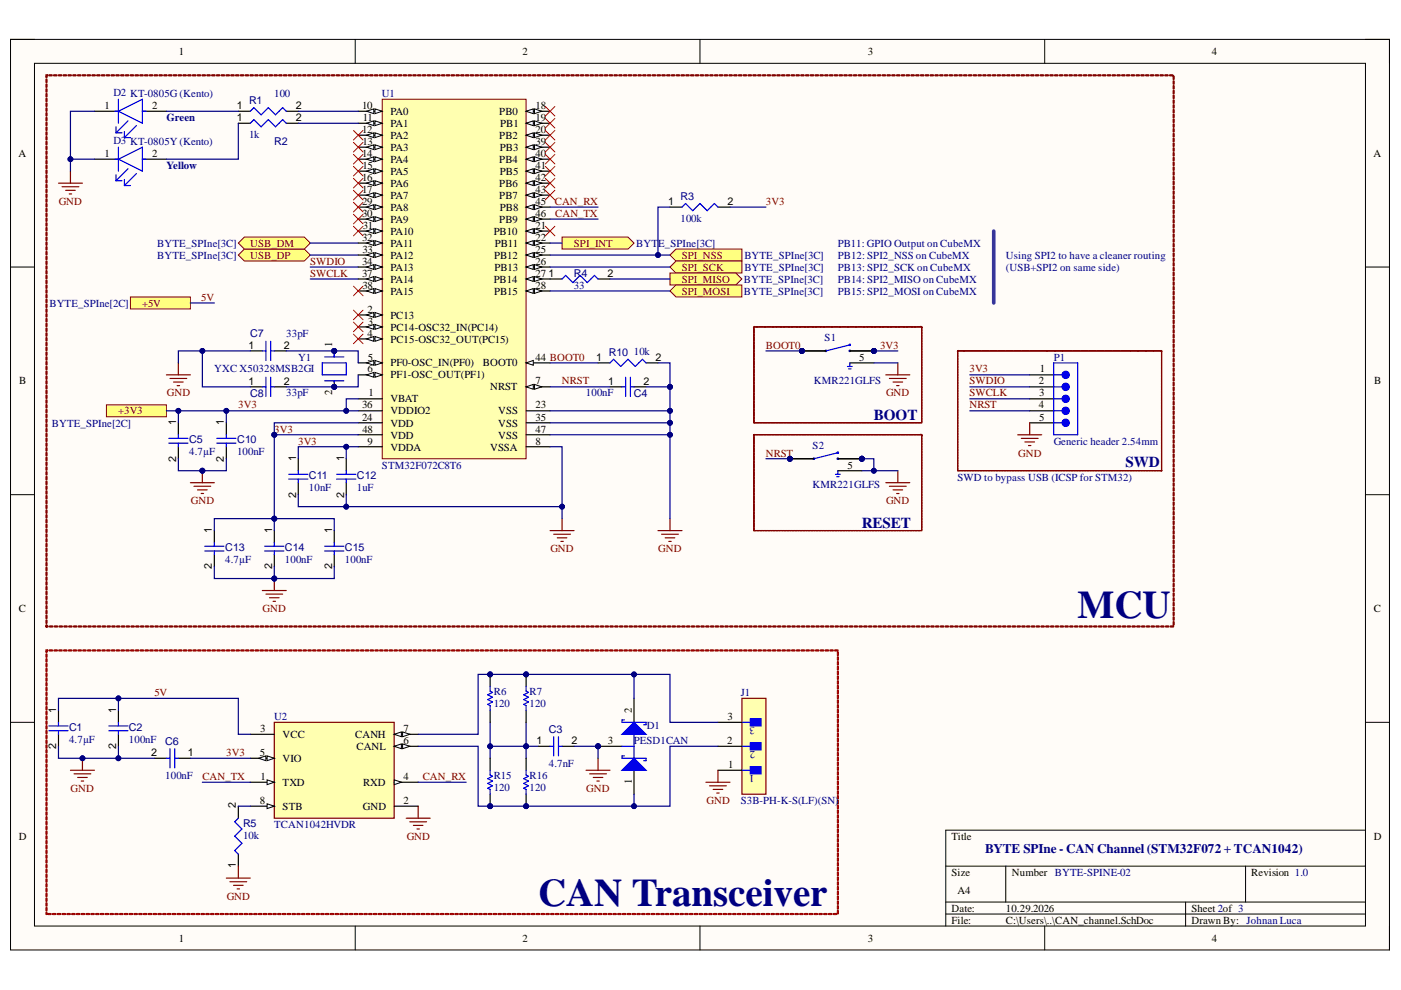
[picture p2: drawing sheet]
<svg xmlns="http://www.w3.org/2000/svg" width="297mm" height="210mm" viewBox="0 0 297 210" stroke-linecap="round" stroke-linejoin="round" font-family="sans-serif">
<defs><g id="words">
<g font-size="8.3" fill="#000080">
<text x="228.5" y="131.1">MCU</text>
<text x="114.1" y="192">CAN Transceiver</text>
</g>
<g font-size="3.2" fill="#000080">
<text x="185.2" y="89">BOOT</text>
<text x="238.6" y="99.1">SWD</text>
<text x="182.7" y="111.9">RESET</text>
</g>
<text font-size="2.8" fill="#000080" x="208.8" y="180.8">BYTE SPIne - CAN Channel (STM32F072 + TCAN1042)</text>
<g font-size="2.3">
<text x="37.9" y="11.7">1</text>
<text x="110.8" y="11.7">2</text>
<text x="184" y="11.7">3</text>
<text x="256.9" y="11.7">4</text>
<text x="22.2" y="23.1">1</text>
<text x="32.2" y="23.1">2</text>
<text x="50.2" y="23.2">1</text>
<text x="62.7" y="23.2">2</text>
<text x="76.8" y="23.1">10</text>
<text x="113.6" y="23.1">18</text>
<text x="50.2" y="25.7">1</text>
<text x="62.7" y="25.7">2</text>
<text x="76.8" y="28.2">12</text>
<text x="76.9" y="25.6">11</text>
<text x="82.8" y="24.3">PA0</text>
<text x="82.8" y="26.9">PA1</text>
<text x="82.8" y="29.5">PA2</text>
<text x="105.9" y="24.3">PB0</text>
<text x="105.9" y="29.5">PB2</text>
<text x="106" y="26.9">PB1</text>
<text x="113.6" y="25.6">19</text>
<text x="113.6" y="28.2">20</text>
<text x="3.9" y="33.3">A</text>
<text x="22.2" y="33.3">1</text>
<text x="32.2" y="33.3">2</text>
<text x="76.8" y="33.3">14</text>
<text x="76.8" y="30.8">13</text>
<text x="76.8" y="35.8">15</text>
<text x="82.8" y="32">PA3</text>
<text x="82.8" y="34.6">PA4</text>
<text x="105.9" y="34.6">PB4</text>
<text x="105.9" y="32">PB3</text>
<text x="113.6" y="30.8">39</text>
<text x="113.6" y="33.3">40</text>
<text x="113.6" y="35.8">41</text>
<text x="291.2" y="33.3">A</text>
<text x="76.8" y="38.4">16</text>
<text x="76.8" y="40.9">17</text>
<text x="82.8" y="37.1">PA5</text>
<text x="82.8" y="39.7">PA6</text>
<text x="105.9" y="39.7">PB6</text>
<text x="105.9" y="37.1">PB5</text>
<text x="113.6" y="38.4">42</text>
<text x="113.6" y="40.9">43</text>
<text x="76.8" y="43.5">29</text>
<text x="76.8" y="46">30</text>
<text x="82.8" y="42.2">PA7</text>
<text x="82.8" y="44.7">PA8</text>
<text x="82.8" y="47.3">PA9</text>
<text x="105.9" y="42.2">PB7</text>
<text x="105.9" y="47.3">PB9</text>
<text x="105.9" y="44.7">PB8</text>
<text x="113.6" y="43.5">45</text>
<text x="113.6" y="46">46</text>
<text x="141.7" y="43.5">1</text>
<text x="154.3" y="43.5">2</text>
<text x="76.8" y="51.1">32</text>
<text x="76.8" y="53.6">33</text>
<text x="76.9" y="48.5">31</text>
<text x="82.8" y="49.8">PA10</text>
<text x="82.8" y="52.3">PA11</text>
<text x="104.7" y="49.8">PB10</text>
<text x="104.9" y="52.3">PB11</text>
<text x="113.6" y="48.5">21</text>
<text x="113.6" y="51.1">22</text>
<text x="113.6" y="53.6">25</text>
<text x="76.8" y="56.1">34</text>
<text x="76.8" y="58.7">37</text>
<text x="82.8" y="54.9">PA12</text>
<text x="82.8" y="57.4">PA13</text>
<text x="82.8" y="59.9">PA14</text>
<text x="104.7" y="59.9">PB14</text>
<text x="104.8" y="54.9">PB12</text>
<text x="104.8" y="57.4">PB13</text>
<text x="113.6" y="56.1">26</text>
<text x="113.6" y="58.7">27</text>
<text x="116.3" y="58.7">1</text>
<text x="128.8" y="58.7">2</text>
<text x="76.8" y="61.2">38</text>
<text x="82.8" y="62.5">PA15</text>
<text x="104.8" y="62.5">PB15</text>
<text x="113.6" y="61.2">28</text>
<text x="77.9" y="66.3">2</text>
<text x="77.9" y="71.4">4</text>
<text x="78" y="68.8">3</text>
<text x="82.8" y="67.6">PC13</text>
<text x="82.8" y="70.1">PC14-OSC32_IN(PC14)</text>
<text x="52.7" y="73.9">1</text>
<text x="60.2" y="73.9">2</text>
<text x="70.4" y="73.6" transform="rotate(-90 70.4 73.6)">1</text>
<text x="78" y="76.4">5</text>
<text x="82.8" y="72.6">PC15-OSC32_OUT(PC15)</text>
<text x="82.8" y="77.7">PF0-OSC_IN(PF0)</text>
<text x="102.4" y="77.7">BOOT0</text>
<text x="113.6" y="76.4">44 BOOT0</text>
<text x="126.4" y="76.4">1</text>
<text x="139" y="76.4">2</text>
<text x="182.2" y="76.4">5</text>
<text x="4.1" y="81.5">B</text>
<text x="52.7" y="81.6">1</text>
<text x="60.2" y="81.6">2</text>
<text x="70.4" y="83.8" transform="rotate(-90 70.4 83.8)">2</text>
<text x="77.9" y="79">6</text>
<text x="82.8" y="80.2">PF1-OSC_OUT(PF1)</text>
<text x="103.9" y="82.8">NRST</text>
<text x="113.6" y="81.5">7</text>
<text x="129" y="81.6">1</text>
<text x="136.4" y="81.6">2</text>
<text x="220.3" y="81.5">2</text>
<text x="220.4" y="79">1</text>
<text x="291.4" y="81.5">B</text>
<text x="76.8" y="89.2">24</text>
<text x="76.8" y="86.6">36</text>
<text x="78.1" y="84">1</text>
<text x="82.8" y="85.3">VBAT</text>
<text x="82.8" y="87.9">VDDIO2</text>
<text x="105.6" y="87.9">VSS</text>
<text x="113.6" y="86.6">23</text>
<text x="113.6" y="89.2">35</text>
<text x="220.3" y="86.6">4</text>
<text x="220.4" y="84">3</text>
<text x="220.4" y="89.2">5</text>
<text x="37.3" y="90.1" transform="rotate(-90 37.3 90.1)">1</text>
<text x="47.5" y="90.1" transform="rotate(-90 47.5 90.1)">1</text>
<text x="76.8" y="91.7">48</text>
<text x="77.9" y="94.3">9</text>
<text x="82.8" y="90.5">VDD</text>
<text x="82.8" y="93">VDD</text>
<text x="82.8" y="95.5">VDDA</text>
<text x="103.9" y="95.5">VSSA</text>
<text x="105.6" y="90.5">VSS</text>
<text x="105.6" y="93">VSS</text>
<text x="113.6" y="91.7">47</text>
<text x="113.6" y="94.3">8</text>
<text x="37.3" y="97.9" transform="rotate(-90 37.3 97.9)">2</text>
<text x="47.5" y="97.9" transform="rotate(-90 47.5 97.9)">2</text>
<text x="62.8" y="97.7" transform="rotate(-90 62.8 97.7)">1</text>
<text x="72.9" y="97.7" transform="rotate(-90 72.9 97.7)">1</text>
<text x="179.7" y="99.4">5</text>
<text x="62.8" y="105.5" transform="rotate(-90 62.8 105.5)">2</text>
<text x="72.9" y="105.5" transform="rotate(-90 72.9 105.5)">2</text>
<text x="44.9" y="113.1" transform="rotate(-90 44.9 113.1)">1</text>
<text x="57.7" y="113.1" transform="rotate(-90 57.7 113.1)">1</text>
<text x="70.4" y="113.1" transform="rotate(-90 70.4 113.1)">1</text>
<text x="44.9" y="120.7" transform="rotate(-90 44.9 120.7)">2</text>
<text x="57.7" y="120.7" transform="rotate(-90 57.7 120.7)">2</text>
<text x="70.4" y="120.7" transform="rotate(-90 70.4 120.7)">2</text>
<text x="4" y="129.8">C</text>
<text x="291.3" y="129.8">C</text>
<text x="11.9" y="151.1" transform="rotate(-90 11.9 151.1)">1</text>
<text x="24.6" y="151.1" transform="rotate(-90 24.6 151.1)">1</text>
<text x="55.2" y="155.2">3</text>
<text x="85.6" y="155.2">7</text>
<text x="134" y="151.1" transform="rotate(-90 134 151.1)">2</text>
<text x="154.3" y="152.7">3</text>
<text x="11.9" y="158.9" transform="rotate(-90 11.9 158.9)">2</text>
<text x="24.6" y="158.9" transform="rotate(-90 24.6 158.9)">2</text>
<text x="32.1" y="160.3">2</text>
<text x="39.9" y="160.3">1</text>
<text x="55.1" y="160.3">5</text>
<text x="59.9" y="156.5">VCC</text>
<text x="59.9" y="161.6">VIO</text>
<text x="75.3" y="156.5">CANH</text>
<text x="75.6" y="159.1">CANL</text>
<text x="85.6" y="157.8">6</text>
<text x="113.7" y="157.8">1</text>
<text x="121.2" y="157.8">2</text>
<text x="128.9" y="157.8">3</text>
<text x="154.2" y="157.8">2</text>
<text x="55.3" y="165.4">1</text>
<text x="59.9" y="166.7">TXD</text>
<text x="77" y="166.7">RXD</text>
<text x="85.6" y="165.4">4</text>
<text x="134" y="166.2" transform="rotate(-90 134 166.2)">1</text>
<text x="154.4" y="162.9">1</text>
<text x="50" y="171.4" transform="rotate(-90 50 171.4)">2</text>
<text x="55.1" y="170.5">8</text>
<text x="59.9" y="171.7">STB</text>
<text x="76.9" y="171.7">GND</text>
<text x="85.6" y="170.5">2</text>
<text x="4" y="178.1">D</text>
<text x="201.7" y="178.1">Title</text>
<text x="291.3" y="178.1">D</text>
<text x="50" y="184" transform="rotate(-90 50 184)">1</text>
<text x="201.7" y="185.7">Size</text>
<text x="214.5" y="185.7">Number</text>
<text x="265.3" y="185.7">Revision 1.0</text>
<text x="203" y="189.5">A4</text>
<text x="201.7" y="193.3">Date:</text>
<text x="201.7" y="195.8">File:</text>
<text x="213.2" y="193.3">10.29.2026</text>
<text x="213.2" y="195.8">C:\Users\..\CAN_channel.SchDoc</text>
<text x="252.6" y="193.3">Sheet 2of 3</text>
<text x="252.6" y="195.8">Drawn By: Johnan Luca</text>
<text x="37.9" y="199.6">1</text>
<text x="110.8" y="199.6">2</text>
<text x="184" y="199.6">3</text>
<text x="256.9" y="199.6">4</text>
</g>
<g font-size="2.3" fill="#000080">
<text x="24" y="20.3">D2 KT-0805G(Kento)</text>
<text x="52.8" y="22.1">R1</text>
<text x="58.1" y="20.5">100</text>
<text x="81" y="20.5">U1</text>
<text x="35.3" y="25.6">Green</text>
<text x="52.8" y="29.2">1k</text>
<text x="24" y="30.5">D3 KT-0805Y(Kento)</text>
<text x="35.3" y="35.8">Yellow</text>
<text x="58.1" y="30.8">R2</text>
<text x="144.3" y="47">100k</text>
<text x="144.3" y="42.4">R3</text>
<text x="33.3" y="52.3">BYTE_SPIne[3C]</text>
<text x="134.9" y="52.3">BYT</text>
<text x="139.5" y="52.3">E_SPIne[3C]</text>
<text x="177.6" y="52.3">PB11: GPIO Output on CubeMX</text>
<text x="33.3" y="54.9">BYTE_SPIne[3C]</text>
<text x="121.7" y="58.7">R4</text>
<text x="157.7" y="59.9">BYTE_SPIne[3C]</text>
<text x="157.8" y="54.9">BYTE_SPIne[3C]</text>
<text x="157.8" y="57.4">BYTE_SPIne[3C]</text>
<text x="177.6" y="54.9">PB12: SPI2_NSS on CubeMX</text>
<text x="177.6" y="57.4">PB13: SPI2_SCK on CubeMX</text>
<text x="177.6" y="59.9">PB14: SPI2_MISO on CubeMX</text>
<text x="213.2" y="54.9">Using SPI2 to have a cleaner routing</text>
<text x="213.2" y="57.4">(USB+SPI2 on same side)</text>
<text x="10.5" y="65">BYTE_SPIne[2C]</text>
<text x="121.7" y="61.2">33</text>
<text x="157.7" y="62.5">BYTE_SPIne[3C]</text>
<text x="177.6" y="62.5">PB15: SPI2_MOSI on CubeMX</text>
<text x="53.1" y="71.4">C7</text>
<text x="60.7" y="71.4">33pF</text>
<text x="63.2" y="76.4">Y1</text>
<text x="129" y="75.4">R10</text>
<text x="134.4" y="75.2">10k</text>
<text x="174.8" y="72.4">S1</text>
<text x="223.4" y="76.4">P1</text>
<text x="45.4" y="79">YXC X50328MSB2GI</text>
<text x="172.5" y="81.5">KMR221GLFS</text>
<text x="53.1" y="84.1">C8</text>
<text x="60.7" y="84">33pF</text>
<text x="124.2" y="84">100nF</text>
<text x="134.4" y="84.1">C4</text>
<text x="11" y="90.5">BYTE_SPIne[2C]</text>
<text x="40.1" y="94">C5</text>
<text x="50.3" y="94">C10</text>
<text x="172.3" y="95.3">S2</text>
<text x="223.4" y="94.3">Generic header 2.54mm</text>
<text x="40.1" y="96.6">4.7µF</text>
<text x="50.3" y="96.6">100nF</text>
<text x="65.5" y="101.6">C11</text>
<text x="75.7" y="101.6">C12</text>
<text x="81" y="99.4">STM32F072C8T6</text>
<text x="203" y="101.9">SWD to bypass USB (ICSP for STM32)</text>
<text x="65.5" y="104.2">10nF</text>
<text x="75.7" y="104.2">1uF</text>
<text x="172.3" y="103.4">KMR221GLFS</text>
<text x="47.7" y="119.4">4.7µF</text>
<text x="47.7" y="116.9">C13</text>
<text x="60.4" y="119.4">100nF</text>
<text x="60.4" y="116.9">C14</text>
<text x="73.1" y="119.4">100nF</text>
<text x="73.1" y="116.9">C15</text>
<text x="104.7" y="149.9">120</text>
<text x="104.7" y="147.3">R6</text>
<text x="112.3" y="149.9">120</text>
<text x="112.3" y="147.3">R7</text>
<text x="157.1" y="147.6">J1</text>
<text x="14.6" y="155">C1</text>
<text x="27.3" y="155">C2</text>
<text x="58.1" y="152.7">U2</text>
<text x="116.4" y="155.5">C3</text>
<text x="137.2" y="154.5">D1</text>
<text x="160" y="154.1" transform="rotate(-180 160 154.1)">3</text>
<text x="14.6" y="157.5">4.7µF</text>
<text x="27.3" y="157.5">100nF</text>
<text x="35" y="158">C6</text>
<text x="134.4" y="157.8">PESD1CAN</text>
<text x="160.1" y="159.2" transform="rotate(-180 160.1 159.2)">2</text>
<text x="35" y="165.1">100nF</text>
<text x="104.7" y="167.7">120</text>
<text x="104.7" y="165.1">R15</text>
<text x="112.3" y="167.7">120</text>
<text x="112.3" y="165.1">R16</text>
<text x="116.4" y="162.6">4.7nF</text>
<text x="159.9" y="164.3" transform="rotate(-180 159.9 164.3)">1</text>
<text x="157.1" y="170.5">S3B-PH-K-S(LF)(SN)</text>
<text x="51.5" y="177.8">10k</text>
<text x="51.5" y="175.3">R5</text>
<text x="58.1" y="175.5">TCAN1042HVDR</text>
<text x="223.7" y="185.7">BYTE-SPINE-02</text>
</g>
<g font-size="2.3" fill="#800000">
<text x="12.4" y="43.5">GND</text>
<text x="117.6" y="43.5">CAN_RX</text>
<text x="117.7" y="46">CAN_TX</text>
<text x="162.4" y="43.5">3V3</text>
<text x="53.1" y="52.3">USB_DM</text>
<text x="121.7" y="52.3">SPI_INT</text>
<text x="53.1" y="54.9">USB_DP</text>
<text x="65.8" y="56.1">SWDIO</text>
<text x="65.8" y="58.7">SWCLK</text>
<text x="144.5" y="54.9">SPI_NSS</text>
<text x="144.5" y="57.4">SPI_SCK</text>
<text x="144.5" y="59.9">SPI_MISO</text>
<text x="30.1" y="65">+5V</text>
<text x="42.6" y="63.8">5V</text>
<text x="144.5" y="62.5">SPI_MOSI</text>
<text x="162.4" y="73.9">BOOT0</text>
<text x="186.6" y="73.9">3V3</text>
<text x="119.1" y="81.5">NRST</text>
<text x="205.5" y="79">3V3</text>
<text x="205.5" y="81.5">SWDIO</text>
<text x="25" y="87.9">+3V3</text>
<text x="35.4" y="84">GND</text>
<text x="50.5" y="86.6">3V3</text>
<text x="187.9" y="84">GND</text>
<text x="205.5" y="86.6">NRST</text>
<text x="205.5" y="84">SWCLK</text>
<text x="58.1" y="91.7">3V3</text>
<text x="63.2" y="94.3">3V3</text>
<text x="162.4" y="96.8">NRST</text>
<text x="215.9" y="96.8">GND</text>
<text x="40.4" y="107">GND</text>
<text x="187.9" y="107">GND</text>
<text x="116.7" y="117.1">GND</text>
<text x="139.5" y="117.1">GND</text>
<text x="55.7" y="129.8">GND</text>
<text x="32.7" y="147.6">5V</text>
<text x="48" y="160.3">3V3</text>
<text x="15" y="167.9">GND</text>
<text x="42.9" y="165.4">CAN_TX</text>
<text x="89.6" y="165.4">CAN_RX</text>
<text x="124.3" y="167.9">GND</text>
<text x="149.8" y="170.5">GND</text>
<text x="86.2" y="178.1">GND</text>
<text x="48.1" y="190.8">GND</text>
</g>
</g></defs>
<path d="M2.2 8.4h292.4v193h-292.4z" fill-rule="evenodd" fill="#fffcf8"/>
<path d="M2.2 8.4h292.4v193h-292.4z" fill="none" stroke="#000" stroke-width=".21"/>
<path d="M7.3 13.4h282.2v182.9h-282.2z" fill-rule="evenodd" fill="#fffcf8"/>
<g fill="none" stroke="#000" stroke-width=".21">
<path d="M2.2 8.3h5.1M7.3 13.4h282.2v182.9h-282.2zM75.3 8.3v5.1M148.4 8.3v5.1M221.5 8.4v5M289.5 8.4h5.1v5M2.2 56.6h5.1M289.5 56.6h5.1M2.2 104.9h5.1M289.5 104.9h5.1M2.2 153.2h5.1M289.5 153.2h5.1"/>
<path d="M289.5 176h-89v20.3M75.3 196.3v5.1M148.4 196.3v5.1M200.5 183.6h89M200.5 191.3h89M200.5 193.8h89M213.2 183.6v7.7M221.5 196.3v5.1M251.4 191.3v5M264.1 183.6v7.7M294.6 196.3v5.1"/>
</g>
<path d="M81 21h30.5v76.3h-30.5z" fill-rule="evenodd" fill="#ffffb0"/>
<path d="M81 21h30.5v76.3h-30.5z" fill="none" stroke="#800000" stroke-width=".21"/>
<path d="M75.9 23.6h5.1" fill="none" stroke="#000" stroke-width=".25"/>
<path d="M79.5 23.1l1.5 .5-1.5 .5z" fill="#f8fcff"/>
<path d="M79.5 23.1l1.5 .5-1.5 .5z" fill="none" stroke="#000" stroke-width=".21"/>
<path d="M77.7 23.6l1.6-.5v1z" fill="#f8fcff"/>
<path d="M77.7 23.6l1.6-.5v1z" fill="none" stroke="#000" stroke-width=".21"/>
<path d="M75.9 26.1h5.1" fill="none" stroke="#000" stroke-width=".25"/>
<path d="M79.5 25.6l1.5 .5-1.5 .5z" fill="#f8fcff"/>
<path d="M79.5 25.6l1.5 .5-1.5 .5z" fill="none" stroke="#000" stroke-width=".21"/>
<path d="M77.7 26.1l1.6-.5v1z" fill="#f8fcff"/>
<path d="M77.7 26.1l1.6-.5v1z" fill="none" stroke="#000" stroke-width=".21"/>
<path d="M75.9 28.7h5.1" fill="none" stroke="#000" stroke-width=".25"/>
<path d="M79.5 28.2l1.5 .5-1.5 .5z" fill="#f8fcff"/>
<path d="M79.5 28.2l1.5 .5-1.5 .5z" fill="none" stroke="#000" stroke-width=".21"/>
<path d="M77.7 28.7l1.6-.5v1z" fill="#f8fcff"/>
<path d="M77.7 28.7l1.6-.5v1z" fill="none" stroke="#000" stroke-width=".21"/>
<path d="M75.9 31.2h5.1" fill="none" stroke="#000" stroke-width=".25"/>
<path d="M79.5 30.7l1.5 .5-1.5 .5z" fill="#f8fcff"/>
<path d="M79.5 30.7l1.5 .5-1.5 .5z" fill="none" stroke="#000" stroke-width=".21"/>
<path d="M77.7 31.2l1.6-.5v1z" fill="#f8fcff"/>
<path d="M77.7 31.2l1.6-.5v1z" fill="none" stroke="#000" stroke-width=".21"/>
<path d="M75.9 33.8h5.1" fill="none" stroke="#000" stroke-width=".25"/>
<path d="M79.5 33.2l1.5 .6-1.5 .5z" fill="#f8fcff"/>
<path d="M79.5 33.2l1.5 .6-1.5 .5z" fill="none" stroke="#000" stroke-width=".21"/>
<path d="M77.7 33.8l1.6-.6v1.1z" fill="#f8fcff"/>
<path d="M77.7 33.8l1.6-.6v1.1z" fill="none" stroke="#000" stroke-width=".21"/>
<path d="M75.9 36.3h5.1" fill="none" stroke="#000" stroke-width=".25"/>
<path d="M79.5 35.8l1.5 .5-1.5 .5z" fill="#f8fcff"/>
<path d="M79.5 35.8l1.5 .5-1.5 .5z" fill="none" stroke="#000" stroke-width=".21"/>
<path d="M77.7 36.3l1.6-.5v1z" fill="#f8fcff"/>
<path d="M77.7 36.3l1.6-.5v1z" fill="none" stroke="#000" stroke-width=".21"/>
<path d="M75.9 38.8h5.1" fill="none" stroke="#000" stroke-width=".25"/>
<path d="M79.5 38.3l1.5 .5-1.5 .5z" fill="#f8fcff"/>
<path d="M79.5 38.3l1.5 .5-1.5 .5z" fill="none" stroke="#000" stroke-width=".21"/>
<path d="M77.7 38.8l1.6-.5v1z" fill="#f8fcff"/>
<path d="M77.7 38.8l1.6-.5v1z" fill="none" stroke="#000" stroke-width=".21"/>
<path d="M75.9 41.4h5.1" fill="none" stroke="#000" stroke-width=".25"/>
<path d="M79.5 40.9l1.5 .5-1.5 .5z" fill="#f8fcff"/>
<path d="M79.5 40.9l1.5 .5-1.5 .5z" fill="none" stroke="#000" stroke-width=".21"/>
<path d="M77.7 41.4l1.6-.5v1z" fill="#f8fcff"/>
<path d="M77.7 41.4l1.6-.5v1z" fill="none" stroke="#000" stroke-width=".21"/>
<path d="M111.5 23.6h5.1" fill="none" stroke="#000" stroke-width=".25"/>
<path d="M111.5 23.6l1.6-.5v1z" fill="#f8fcff"/>
<path d="M111.5 23.6l1.6-.5v1z" fill="none" stroke="#000" stroke-width=".21"/>
<path d="M113.3 23.1l1.5 .5-1.5 .5z" fill="#f8fcff"/>
<path d="M113.3 23.1l1.5 .5-1.5 .5z" fill="none" stroke="#000" stroke-width=".21"/>
<path d="M111.5 26.1h5.1" fill="none" stroke="#000" stroke-width=".25"/>
<path d="M111.5 26.1l1.6-.5v1z" fill="#f8fcff"/>
<path d="M111.5 26.1l1.6-.5v1z" fill="none" stroke="#000" stroke-width=".21"/>
<path d="M113.3 25.6l1.5 .5-1.5 .5z" fill="#f8fcff"/>
<path d="M113.3 25.6l1.5 .5-1.5 .5z" fill="none" stroke="#000" stroke-width=".21"/>
<path d="M75.9 66.8h5.1" fill="none" stroke="#000" stroke-width=".25"/>
<path d="M79.5 66.3l1.5 .5-1.5 .5z" fill="#f8fcff"/>
<path d="M79.5 66.3l1.5 .5-1.5 .5z" fill="none" stroke="#000" stroke-width=".21"/>
<path d="M77.7 66.8l1.6-.5v1z" fill="#f8fcff"/>
<path d="M77.7 66.8l1.6-.5v1z" fill="none" stroke="#000" stroke-width=".21"/>
<path d="M111.5 28.7h5.1" fill="none" stroke="#000" stroke-width=".25"/>
<path d="M111.5 28.7l1.6-.5v1z" fill="#f8fcff"/>
<path d="M111.5 28.7l1.6-.5v1z" fill="none" stroke="#000" stroke-width=".21"/>
<path d="M113.3 28.2l1.5 .5-1.5 .5z" fill="#f8fcff"/>
<path d="M113.3 28.2l1.5 .5-1.5 .5z" fill="none" stroke="#000" stroke-width=".21"/>
<path d="M111.5 49h5.1" fill="none" stroke="#000" stroke-width=".25"/>
<path d="M111.5 49l1.6-.5v1z" fill="#f8fcff"/>
<path d="M111.5 49l1.6-.5v1z" fill="none" stroke="#000" stroke-width=".21"/>
<path d="M113.3 48.5l1.5 .5-1.5 .5z" fill="#f8fcff"/>
<path d="M113.3 48.5l1.5 .5-1.5 .5z" fill="none" stroke="#000" stroke-width=".21"/>
<path d="M111.5 51.5h5.1" fill="none" stroke="#000" stroke-width=".25"/>
<path d="M111.5 51.5l1.6-.5v1z" fill="#f8fcff"/>
<path d="M111.5 51.5l1.6-.5v1z" fill="none" stroke="#000" stroke-width=".21"/>
<path d="M113.3 51l1.5 .5-1.5 .5z" fill="#f8fcff"/>
<path d="M113.3 51l1.5 .5-1.5 .5z" fill="none" stroke="#000" stroke-width=".21"/>
<path d="M111.5 54.1h5.1" fill="none" stroke="#000" stroke-width=".25"/>
<path d="M111.5 54.1l1.6-.5v1z" fill="#f8fcff"/>
<path d="M111.5 54.1l1.6-.5v1z" fill="none" stroke="#000" stroke-width=".21"/>
<path d="M113.3 53.6l1.5 .5-1.5 .5z" fill="#f8fcff"/>
<path d="M113.3 53.6l1.5 .5-1.5 .5z" fill="none" stroke="#000" stroke-width=".21"/>
<path d="M111.5 56.6h5.1" fill="none" stroke="#000" stroke-width=".25"/>
<path d="M111.5 56.6l1.6-.5v1z" fill="#f8fcff"/>
<path d="M111.5 56.6l1.6-.5v1z" fill="none" stroke="#000" stroke-width=".21"/>
<path d="M113.3 56.1l1.5 .5-1.5 .5z" fill="#f8fcff"/>
<path d="M113.3 56.1l1.5 .5-1.5 .5z" fill="none" stroke="#000" stroke-width=".21"/>
<path d="M111.5 59.2h5.1" fill="none" stroke="#000" stroke-width=".25"/>
<path d="M111.5 59.2l1.6-.6v1.1z" fill="#f8fcff"/>
<path d="M111.5 59.2l1.6-.6v1.1z" fill="none" stroke="#000" stroke-width=".21"/>
<path d="M113.3 58.6l1.5 .6-1.5 .5z" fill="#f8fcff"/>
<path d="M113.3 58.6l1.5 .6-1.5 .5z" fill="none" stroke="#000" stroke-width=".21"/>
<path d="M111.5 61.7h5.1" fill="none" stroke="#000" stroke-width=".25"/>
<path d="M111.5 61.7l1.6-.5v1z" fill="#f8fcff"/>
<path d="M111.5 61.7l1.6-.5v1z" fill="none" stroke="#000" stroke-width=".21"/>
<path d="M113.3 61.2l1.5 .5-1.5 .5z" fill="#f8fcff"/>
<path d="M113.3 61.2l1.5 .5-1.5 .5z" fill="none" stroke="#000" stroke-width=".21"/>
<path d="M75.9 43.9h5.1" fill="none" stroke="#000" stroke-width=".25"/>
<path d="M79.5 43.4l1.5 .5-1.5 .5z" fill="#f8fcff"/>
<path d="M79.5 43.4l1.5 .5-1.5 .5z" fill="none" stroke="#000" stroke-width=".21"/>
<path d="M77.7 43.9l1.6-.5v1z" fill="#f8fcff"/>
<path d="M77.7 43.9l1.6-.5v1z" fill="none" stroke="#000" stroke-width=".21"/>
<path d="M75.9 69.3h5.1" fill="none" stroke="#000" stroke-width=".25"/>
<path d="M79.5 68.8l1.5 .5-1.5 .5z" fill="#f8fcff"/>
<path d="M79.5 68.8l1.5 .5-1.5 .5z" fill="none" stroke="#000" stroke-width=".21"/>
<path d="M77.7 69.3l1.6-.5v1z" fill="#f8fcff"/>
<path d="M77.7 69.3l1.6-.5v1z" fill="none" stroke="#000" stroke-width=".21"/>
<path d="M75.9 46.5h5.1" fill="none" stroke="#000" stroke-width=".25"/>
<path d="M79.5 45.9l1.5 .6-1.5 .5z" fill="#f8fcff"/>
<path d="M79.5 45.9l1.5 .6-1.5 .5z" fill="none" stroke="#000" stroke-width=".21"/>
<path d="M77.7 46.5l1.6-.6v1.1z" fill="#f8fcff"/>
<path d="M77.7 46.5l1.6-.6v1.1z" fill="none" stroke="#000" stroke-width=".21"/>
<path d="M75.9 49h5.1" fill="none" stroke="#000" stroke-width=".25"/>
<path d="M79.5 48.5l1.5 .5-1.5 .5z" fill="#f8fcff"/>
<path d="M79.5 48.5l1.5 .5-1.5 .5z" fill="none" stroke="#000" stroke-width=".21"/>
<path d="M77.7 49l1.6-.5v1z" fill="#f8fcff"/>
<path d="M77.7 49l1.6-.5v1z" fill="none" stroke="#000" stroke-width=".21"/>
<path d="M75.9 51.5h5.1" fill="none" stroke="#000" stroke-width=".25"/>
<path d="M79.5 51l1.5 .5-1.5 .5z" fill="#f8fcff"/>
<path d="M79.5 51l1.5 .5-1.5 .5z" fill="none" stroke="#000" stroke-width=".21"/>
<path d="M77.7 51.5l1.6-.5v1z" fill="#f8fcff"/>
<path d="M77.7 51.5l1.6-.5v1z" fill="none" stroke="#000" stroke-width=".21"/>
<path d="M75.9 54.1h5.1" fill="none" stroke="#000" stroke-width=".25"/>
<path d="M79.5 53.6l1.5 .5-1.5 .5z" fill="#f8fcff"/>
<path d="M79.5 53.6l1.5 .5-1.5 .5z" fill="none" stroke="#000" stroke-width=".21"/>
<path d="M77.7 54.1l1.6-.5v1z" fill="#f8fcff"/>
<path d="M77.7 54.1l1.6-.5v1z" fill="none" stroke="#000" stroke-width=".21"/>
<path d="M75.9 56.6h5.1" fill="none" stroke="#000" stroke-width=".25"/>
<path d="M79.5 56.1l1.5 .5-1.5 .5z" fill="#f8fcff"/>
<path d="M79.5 56.1l1.5 .5-1.5 .5z" fill="none" stroke="#000" stroke-width=".21"/>
<path d="M77.7 56.6l1.6-.5v1z" fill="#f8fcff"/>
<path d="M77.7 56.6l1.6-.5v1z" fill="none" stroke="#000" stroke-width=".21"/>
<path d="M75.9 59.2h5.1" fill="none" stroke="#000" stroke-width=".25"/>
<path d="M79.5 58.6l1.5 .6-1.5 .5z" fill="#f8fcff"/>
<path d="M79.5 58.6l1.5 .6-1.5 .5z" fill="none" stroke="#000" stroke-width=".21"/>
<path d="M77.7 59.2l1.6-.6v1.1z" fill="#f8fcff"/>
<path d="M77.7 59.2l1.6-.6v1.1z" fill="none" stroke="#000" stroke-width=".21"/>
<path d="M75.9 61.7h5.1" fill="none" stroke="#000" stroke-width=".25"/>
<path d="M79.5 61.2l1.5 .5-1.5 .5z" fill="#f8fcff"/>
<path d="M79.5 61.2l1.5 .5-1.5 .5z" fill="none" stroke="#000" stroke-width=".21"/>
<path d="M77.7 61.7l1.6-.5v1z" fill="#f8fcff"/>
<path d="M77.7 61.7l1.6-.5v1z" fill="none" stroke="#000" stroke-width=".21"/>
<path d="M111.5 31.2h5.1" fill="none" stroke="#000" stroke-width=".25"/>
<path d="M111.5 31.2l1.6-.5v1z" fill="#f8fcff"/>
<path d="M111.5 31.2l1.6-.5v1z" fill="none" stroke="#000" stroke-width=".21"/>
<path d="M113.3 30.7l1.5 .5-1.5 .5z" fill="#f8fcff"/>
<path d="M113.3 30.7l1.5 .5-1.5 .5z" fill="none" stroke="#000" stroke-width=".21"/>
<path d="M75.9 71.9h5.1" fill="none" stroke="#000" stroke-width=".25"/>
<path d="M79.5 71.4l1.5 .5-1.5 .5z" fill="#f8fcff"/>
<path d="M79.5 71.4l1.5 .5-1.5 .5z" fill="none" stroke="#000" stroke-width=".21"/>
<path d="M77.7 71.9l1.6-.5v1z" fill="#f8fcff"/>
<path d="M77.7 71.9l1.6-.5v1z" fill="none" stroke="#000" stroke-width=".21"/>
<path d="M111.5 33.8h5.1" fill="none" stroke="#000" stroke-width=".25"/>
<path d="M111.5 33.8l1.6-.6v1.1z" fill="#f8fcff"/>
<path d="M111.5 33.8l1.6-.6v1.1z" fill="none" stroke="#000" stroke-width=".21"/>
<path d="M113.3 33.2l1.5 .6-1.5 .5z" fill="#f8fcff"/>
<path d="M113.3 33.2l1.5 .6-1.5 .5z" fill="none" stroke="#000" stroke-width=".21"/>
<path d="M111.5 36.3h5.1" fill="none" stroke="#000" stroke-width=".25"/>
<path d="M111.5 36.3l1.6-.5v1z" fill="#f8fcff"/>
<path d="M111.5 36.3l1.6-.5v1z" fill="none" stroke="#000" stroke-width=".21"/>
<path d="M113.3 35.8l1.5 .5-1.5 .5z" fill="#f8fcff"/>
<path d="M113.3 35.8l1.5 .5-1.5 .5z" fill="none" stroke="#000" stroke-width=".21"/>
<path d="M111.5 38.8h5.1" fill="none" stroke="#000" stroke-width=".25"/>
<path d="M111.5 38.8l1.6-.5v1z" fill="#f8fcff"/>
<path d="M111.5 38.8l1.6-.5v1z" fill="none" stroke="#000" stroke-width=".21"/>
<path d="M113.3 38.3l1.5 .5-1.5 .5z" fill="#f8fcff"/>
<path d="M113.3 38.3l1.5 .5-1.5 .5z" fill="none" stroke="#000" stroke-width=".21"/>
<path d="M111.5 41.4h5.1" fill="none" stroke="#000" stroke-width=".25"/>
<path d="M111.5 41.4l1.6-.5v1z" fill="#f8fcff"/>
<path d="M111.5 41.4l1.6-.5v1z" fill="none" stroke="#000" stroke-width=".21"/>
<path d="M113.3 40.9l1.5 .5-1.5 .5z" fill="#f8fcff"/>
<path d="M113.3 40.9l1.5 .5-1.5 .5z" fill="none" stroke="#000" stroke-width=".21"/>
<path d="M111.5 76.9h5.1" fill="none" stroke="#000" stroke-width=".25"/>
<path d="M111.5 76.9l1.6-.5v1z" fill="#f8fcff"/>
<path d="M111.5 76.9l1.6-.5v1z" fill="none" stroke="#000" stroke-width=".21"/>
<path d="M111.5 43.9h5.1" fill="none" stroke="#000" stroke-width=".25"/>
<path d="M111.5 43.9l1.6-.5v1z" fill="#f8fcff"/>
<path d="M111.5 43.9l1.6-.5v1z" fill="none" stroke="#000" stroke-width=".21"/>
<path d="M113.3 43.4l1.5 .5-1.5 .5z" fill="#f8fcff"/>
<path d="M113.3 43.4l1.5 .5-1.5 .5z" fill="none" stroke="#000" stroke-width=".21"/>
<path d="M111.5 46.5h5.1" fill="none" stroke="#000" stroke-width=".25"/>
<path d="M111.5 46.5l1.6-.6v1.1z" fill="#f8fcff"/>
<path d="M111.5 46.5l1.6-.6v1.1z" fill="none" stroke="#000" stroke-width=".21"/>
<path d="M113.3 45.9l1.5 .6-1.5 .5z" fill="#f8fcff"/>
<path d="M113.3 45.9l1.5 .6-1.5 .5z" fill="none" stroke="#000" stroke-width=".21"/>
<path d="M75.9 76.9h5.1" fill="none" stroke="#000" stroke-width=".25"/>
<path d="M79.5 76.4l1.5 .5-1.5 .5z" fill="#f8fcff"/>
<path d="M79.5 76.4l1.5 .5-1.5 .5z" fill="none" stroke="#000" stroke-width=".21"/>
<path d="M77.7 76.9l1.6-.5v1z" fill="#f8fcff"/>
<path d="M77.7 76.9l1.6-.5v1z" fill="none" stroke="#000" stroke-width=".21"/>
<path d="M75.9 79.5h5.1" fill="none" stroke="#000" stroke-width=".25"/>
<path d="M79.5 79l1.5 .5-1.5 .5z" fill="#f8fcff"/>
<path d="M79.5 79l1.5 .5-1.5 .5z" fill="none" stroke="#000" stroke-width=".21"/>
<path d="M77.7 79.5l1.6-.5v1z" fill="#f8fcff"/>
<path d="M77.7 79.5l1.6-.5v1z" fill="none" stroke="#000" stroke-width=".21"/>
<path d="M111.5 82h5.1" fill="none" stroke="#000" stroke-width=".25"/>
<path d="M111.5 82l1.6-.5v1z" fill="#f8fcff"/>
<path d="M111.5 82l1.6-.5v1z" fill="none" stroke="#000" stroke-width=".21"/>
<path d="M113.3 81.5l1.5 .5-1.5 .5z" fill="#f8fcff"/>
<path d="M113.3 81.5l1.5 .5-1.5 .5z" fill="none" stroke="#000" stroke-width=".21"/>
<path d="M75.9 84.6h5.1M75.9 87.1h5.1M75.9 89.6h5.1M75.9 92.2h5.1M75.9 94.7h5.1M111.5 87.1h5.1M111.5 89.6h5.1M111.5 92.2h5.1M111.5 94.7h5.1" fill="none" stroke="#000" stroke-width=".25"/>
<path d="M58.2 153.2h25.4v20.3h-25.4z" fill-rule="evenodd" fill="#ffffb0"/>
<path d="M58.2 153.2h25.4v20.3h-25.4z" fill="none" stroke="#800000" stroke-width=".25"/>
<path d="M53.1 155.7h5.1M83.6 155.7h5.1" fill="none" stroke="#000" stroke-width=".25"/>
<path d="M83.6 155.7l1.5-.5v1z" fill="#f8fcff"/>
<path d="M83.6 155.7l1.5-.5v1z" fill="none" stroke="#000" stroke-width=".21"/>
<path d="M85.4 155.2l1.5 .5-1.5 .5z" fill="#f8fcff"/>
<path d="M85.4 155.2l1.5 .5-1.5 .5z" fill="none" stroke="#000" stroke-width=".21"/>
<path d="M83.6 158.2h5.1" fill="none" stroke="#000" stroke-width=".25"/>
<path d="M83.6 158.2l1.5-.5v1z" fill="#f8fcff"/>
<path d="M83.6 158.2l1.5-.5v1z" fill="none" stroke="#000" stroke-width=".21"/>
<path d="M85.4 157.7l1.5 .5-1.5 .5z" fill="#f8fcff"/>
<path d="M85.4 157.7l1.5 .5-1.5 .5z" fill="none" stroke="#000" stroke-width=".21"/>
<path d="M83.6 165.9h5.1" fill="none" stroke="#000" stroke-width=".25"/>
<path d="M83.6 165.3l1.5 .6-1.5 .5z" fill="#f8fcff"/>
<path d="M83.6 165.3l1.5 .6-1.5 .5z" fill="none" stroke="#000" stroke-width=".21"/>
<path d="M53.1 170.9h5.1" fill="none" stroke="#000" stroke-width=".25"/>
<path d="M56.6 170.4l1.6 .5-1.6 .5z" fill="#f8fcff"/>
<path d="M56.6 170.4l1.6 .5-1.6 .5z" fill="none" stroke="#000" stroke-width=".21"/>
<path d="M53.1 165.9h5.1" fill="none" stroke="#000" stroke-width=".25"/>
<path d="M56.6 165.3l1.6 .6-1.6 .5z" fill="#f8fcff"/>
<path d="M56.6 165.3l1.6 .6-1.6 .5z" fill="none" stroke="#000" stroke-width=".21"/>
<path d="M53.1 160.8h5.1" fill="none" stroke="#000" stroke-width=".25"/>
<path d="M56.6 160.3l1.6 .5-1.6 .5z" fill="#f8fcff"/>
<path d="M56.6 160.3l1.6 .5-1.6 .5z" fill="none" stroke="#000" stroke-width=".21"/>
<path d="M54.9 160.8l1.5-.5v1z" fill="#f8fcff"/>
<path d="M54.9 160.8l1.5-.5v1z" fill="none" stroke="#000" stroke-width=".21"/>
<path d="M83.6 170.9h5.1" fill="none" stroke="#000" stroke-width=".25"/>
<path d="M22.6 85.8h12.7v2.6h-12.7z" fill-rule="evenodd" fill="#ffff80"/>
<path d="M22.6 85.8h12.7v2.6h-12.7z" fill="none" stroke="#800000" stroke-width=".21"/>
<path d="M37.8 89.6v2.6M37.8 94.7v2.6" fill="none" stroke="#000" stroke-width=".25"/>
<path d="M35.8 94h4.1M35.8 92.9h4.1M37.8 92.2v.7M37.8 94v.7" fill="none" stroke="#00f" stroke-width=".25"/>
<path d="M42.9 99.8v2.5M40.4 102.3h5M41.1 103.1h3.6M41.9 103.9h2M42.6 104.6h.6" fill="none" stroke="#800000" stroke-width=".25"/>
<circle cx="42.9" cy="99.8" r=".51" fill="#000080"/>
<circle cx="42.9" cy="99.8" r=".51" fill="none" stroke="#000080" stroke-width=".21"/>
<path d="M116.6 112.5h5.1M117.4 113.3h3.5M118.2 114h2M118.9 114.8h.5M119.2 110v2.5M139.5 112.5h5.1M140.3 113.3h3.5M141 114h2.1M141.8 114.8h.5M142 110v2.5" fill="none" stroke="#800000" stroke-width=".25"/>
<path d="M50.5 54.1l1.3-1.3h12.7l1.3 1.3-1.3 1.2h-12.7z" fill-rule="evenodd" fill="#ffff80"/>
<path d="M50.5 54.1l1.3-1.3h12.7l1.3 1.3-1.3 1.2h-12.7z" fill="none" stroke="#800000" stroke-width=".21"/>
<path d="M50.5 51.5l1.3-1.2h12.7l1.3 1.2-1.3 1.3h-12.7z" fill-rule="evenodd" fill="#ffff80"/>
<path d="M50.5 51.5l1.3-1.2h12.7l1.3 1.2-1.3 1.3h-12.7z" fill="none" stroke="#800000" stroke-width=".21"/>
<path d="M27.7 63h12.7v2.5h-12.7z" fill-rule="evenodd" fill="#ffff80"/>
<path d="M27.7 63h12.7v2.5h-12.7z" fill="none" stroke="#800000" stroke-width=".21"/>
<path d="M45.4 112.5v2.5M45.4 117.6v2.5" fill="none" stroke="#000" stroke-width=".25"/>
<path d="M43.4 116.8h4.1M43.4 115.8h4.1M45.4 115v.8M45.4 116.8v.8" fill="none" stroke="#00f" stroke-width=".25"/>
<path d="M55.6 125.2h5.1M56.4 126h3.5M57.1 126.7h2.1M57.9 127.5h.5M58.2 122.7v2.5" fill="none" stroke="#800000" stroke-width=".25"/>
<circle cx="58.2" cy="122.7" r=".51" fill="#000080"/>
<circle cx="58.2" cy="122.7" r=".51" fill="none" stroke="#000080" stroke-width=".21"/>
<path d="M12.4 150.6v2.6M12.4 155.7v2.5M25.1 150.6v2.6M25.1 155.7v2.5" fill="none" stroke="#000" stroke-width=".25"/>
<path d="M10.4 154.9h4M10.4 153.9h4M12.4 153.2v.7M12.4 154.9v.8M23.1 154.9h4M23.1 153.9h4M25.1 153.2v.7M25.1 154.9v.8" fill="none" stroke="#00f" stroke-width=".25"/>
<path d="M14.9 163.3h5.1M15.7 164.1h3.6M16.5 164.8h2M17.2 165.6h.5M17.5 160.8v2.5" fill="none" stroke="#800000" stroke-width=".25"/>
<circle cx="17.5" cy="160.8" r=".51" fill="#000080"/>
<circle cx="17.5" cy="160.8" r=".51" fill="none" stroke="#000080" stroke-width=".21"/>
<path d="M86.1 173.5h5.1M86.9 174.2h3.5M87.6 175h2.1M88.4 175.8h.5M88.7 170.9v2.6M48 186.2h5.1M48.8 186.9h3.5M49.5 187.7h2M50.3 188.5h.5M50.5 183.6v2.6" fill="none" stroke="#800000" stroke-width=".25"/>
<path d="M114.1 158.2h2.5M119.2 158.2h2.5M32.7 160.8h2.6M37.8 160.8h2.6M50.5 170.9v2.6M50.5 181.1v2.5" fill="none" stroke="#000" stroke-width=".25"/>
<path d="M36 158.7v4.1M37.1 158.7v4.1M116.6 158.2h.8M117.4 156.2v4.1M118.4 156.2v4.1M118.4 158.2h.8M35.3 160.8h.7M37.1 160.8h.7M50.5 173.5l-.7 .7 1.5 1.6-1.5 1.5 1.5 1.5-1.5 1.5 .7 .8" fill="none" stroke="#00f" stroke-width=".25"/>
<circle cx="126.8" cy="158.2" r=".51" fill="#000080"/>
<circle cx="126.8" cy="158.2" r=".51" fill="none" stroke="#000080" stroke-width=".21"/>
<path d="M126.8 158.2h5.1M134.4 163.3v5.1" fill="none" stroke="#000" stroke-width=".25"/>
<circle cx="126.8" cy="158.2" r=".51" fill="#000080"/>
<circle cx="126.8" cy="158.2" r=".51" fill="none" stroke="#000080" stroke-width=".21"/>
<path d="M134.4 148.1v5.1" fill="none" stroke="#000" stroke-width=".25"/>
<path d="M131.9 158.2h2.5M134.4 155.7v5.1" fill="none" stroke="#00f" stroke-width=".25"/>
<path d="M131.9 163.3l2.5-2.5 2.6 2.5z" fill="#00f"/>
<path d="M131.9 163.3l2.5-2.5 2.6 2.5zM132.4 160.3h-.5v.5h5.1v.5h-.5" fill="none" stroke="#00f" stroke-width=".25"/>
<path d="M131.9 155.7l2.5-2.5 2.6 2.5z" fill="#00f"/>
<g fill="none" stroke="#00f" stroke-width=".25">
<path d="M46 94h4M46 92.9h4M48 92.2v.7M48 94v.7M56.1 116.8h4.1M56.1 115.8h4.1M58.2 115v.8M58.2 116.8v.8M68.8 116.8h4.1M68.8 115.8h4.1M70.9 115v.8M70.9 116.8v.8"/>
<path d="M131.9 155.7l2.5-2.5 2.6 2.5zM132.4 152.6h-.5v.6h5.1v.5h-.5"/>
</g>
<path d="M48 89.6v2.6M48 94.7v2.6M58.2 112.5v2.5M58.2 117.6v2.5M70.9 112.5v2.5M70.9 117.6v2.5" fill="none" stroke="#000" stroke-width=".25"/>
<circle cx="58.2" cy="92.2" r=".51" fill="#000080"/>
<circle cx="58.2" cy="92.2" r=".51" fill="none" stroke="#000080" stroke-width=".21"/>
<path d="M50.5 23.6h2.6M50.5 26.1h2.6M60.7 23.6h2.5M60.7 26.1h2.5M126.8 76.9h2.5M137 76.9h2.5M63.2 97.3v2.5M73.4 97.3v2.5M129.3 82h2.6M134.4 82h2.6M63.2 102.3v2.6M73.4 102.3v2.6" fill="none" stroke="#000" stroke-width=".25"/>
<g fill="none" stroke="#00f" stroke-width=".25">
<path d="M53.1 23.6l.7-.8 1.6 1.6 1.5-1.6 1.5 1.6 1.5-1.6 .8 .8M53.1 26.1l.7-.7 1.6 1.5 1.5-1.5 1.5 1.5 1.5-1.5 .8 .7M129.3 76.9l.8-.7 1.5 1.5 1.6-1.5 1.5 1.5 1.5-1.5 .8 .7M132.6 80v4.1M133.7 80v4.1M63.2 99.8v.8M73.4 99.8v.8M131.9 82h.7M133.7 82h.7M61.2 101.6h4.1M61.2 100.6h4.1M63.2 101.6v.7"/>
<path d="M71.4 101.6h4M71.4 100.6h4M73.4 101.6v.7"/>
</g>
<path d="M12.4 38.8h5.1M13.2 39.6h3.5M14.9 36.3v2.5M13.9 40.4h2.1M14.7 41.1h.5M124.3 163.3h5M125 164.1h3.6M125.8 164.8h2M126.5 165.6h.6M126.8 160.8v2.5" fill="none" stroke="#800000" stroke-width=".25"/>
<path d="M9.8 193.5h.2l-.1 .4zM9.8 192.4l.2 .1-.1 .7-.2-.2zM9.8 191.4l.2 .1-.1 .6-.2-.1zM9.8 190.4l.2 .1-.1 .6-.2-.1zM9.8 189.4l.2 .1-.1 .6-.2-.1zM9.8 188.4l.2 .1-.1 .6-.2-.1zM9.8 187.4l.2 .1-.1 .6-.2-.1zM9.8 186.4h.2l-.1 .7-.2-.2zM9.8 185.3l.2 .1-.1 .7-.2-.2zM9.8 184.3l.2 .1-.1 .6-.2-.1zM9.8 183.3l.2 .1-.1 .6-.2-.1zM9.8 182.3l.2 .1-.1 .6-.2-.1zM9.8 181.3l.2 .1-.1 .6-.2-.1zM9.8 180.3l.2 .1-.1 .6-.2-.1zM9.8 179.2l.2 .1-.1 .7-.2-.2zM9.8 178.2l.2 .1-.1 .7-.2-.2zM9.8 177.2l.2 .1-.1 .6-.2-.1zM9.8 176.2l.2 .1-.1 .6-.2-.1zM9.8 175.2l.2 .1-.1 .6-.2-.1zM9.8 174.2l.2 .1-.1 .6-.2-.1zM9.8 173.2h.2l-.1 .7-.2-.1zM9.8 172.1l.2 .1-.1 .7-.2-.2zM9.8 171.1l.2 .1-.1 .7-.2-.2zM9.8 170.1l.2 .1-.1 .6-.2-.1zM9.8 169.1l.2 .1-.1 .6-.2-.1zM9.8 168.1l.2 .1-.1 .6-.2-.1zM9.8 167.1l.2 .1-.1 .6-.2-.1zM9.8 166.1h.2l-.1 .7-.2-.1zM9.8 165l.2 .1-.1 .7-.2-.2zM9.8 164l.2 .1-.1 .6-.2-.1zM9.8 163l.2 .1-.1 .6-.2-.1zM9.8 162l.2 .1-.1 .6-.2-.1zM9.8 161l.2 .1-.1 .6-.2-.1zM9.8 160l.2 .1-.1 .6-.2-.1zM9.8 159h.2l-.1 .7-.2-.2zM9.8 157.9l.2 .1-.1 .7-.2-.2zM9.8 156.9l.2 .1-.1 .6-.2-.1zM9.8 155.9l.2 .1-.1 .6-.2-.1zM9.8 154.9l.2 .1-.1 .6-.2-.1zM9.8 153.9l.2 .1-.1 .6-.2-.1zM9.8 152.9l.2 .1-.1 .6-.2-.1zM9.8 151.9h.2l-.1 .7-.2-.2zM9.8 150.8l.2 .1-.1 .7-.2-.2zM9.8 149.8l.2 .1-.1 .6-.2-.1zM9.8 148.8l.2 .1-.1 .6-.2-.1zM9.8 147.8l.2 .1-.1 .6-.2-.1zM9.8 146.8l.2 .1-.1 .6-.2-.1zM9.8 145.8h.2l-.1 .7-.2-.1zM9.8 144.7l.2 .1-.1 .7-.2-.2zM9.8 143.7l.2 .1-.1 .7-.2-.2zM9.8 142.7l.2 .1-.1 .6-.2-.1zM9.8 141.7l.2 .1-.1 .6-.2-.1zM9.8 140.7l.2 .1-.1 .6-.2-.1zM9.8 139.7l.2 .1-.1 .6-.2-.1zM9.8 138.7h.2l-.1 .7-.2-.1zM9.7 137.8l.5 .1-.3 .1 .1-.1-.1 .5zM10.4 137.8h.6l.2 .1-.7 .1zM11.5 137.8h.6l.1 .1-.6 .1zM12.5 137.8h.6l.1 .1-.6 .1zM13.5 137.8h.6l.1 .1-.6 .1zM14.5 137.8h.6l.1 .1-.6 .1zM15.5 137.8h.6l.1 .1-.6 .1zM16.5 137.8h.6l.2 .1-.7 .1zM17.6 137.8h.6l.1 .1-.7 .1zM18.6 137.8h.6l.1 .1-.6 .1zM19.6 137.8h.6l.1 .1-.6 .1zM20.6 137.8h.6l.1 .1-.6 .1zM21.6 137.8h.6l.1 .1-.6 .1zM22.6 137.8h.6l.2 .1-.7 .1zM23.6 137.8h.6l.2 .1-.7 .1zM24.7 137.8h.6l.1 .1-.6 .1zM25.7 137.8h.6l.1 .1-.6 .1zM26.7 137.8h.6l.1 .1-.6 .1zM27.7 137.8h.6l.1 .1-.6 .1zM28.7 137.8h.6l.1 .1-.6 .1zM29.7 137.8h.6l.2 .1-.7 .1zM30.8 137.8h.6l.1 .1-.7 .1zM31.8 137.8h.6l.1 .1-.6 .1zM32.8 137.8h.6l.1 .1-.6 .1zM33.8 137.8h.6l.1 .1-.6 .1zM34.8 137.8h.6l.1 .1-.6 .1zM35.8 137.8h.6l.2 .1-.7 .1zM36.9 137.8h.5l.2 .1-.7 .1zM37.9 137.8h.6l.1 .1-.6 .1zM38.9 137.8h.6l.1 .1-.6 .1zM39.9 137.8h.6l.1 .1-.6 .1zM40.9 137.8h.6l.1 .1-.6 .1zM41.9 137.8h.6l.1 .1-.6 .1zM42.9 137.8h.6l.2 .1-.7 .1zM44 137.8h.6l.1 .1-.7 .1zM45 137.8h.6l.1 .1-.6 .1zM46 137.8h.6l.1 .1-.6 .1zM47 137.8h.6l.1 .1-.6 .1zM48 137.8h.6l.1 .1-.6 .1zM49 137.8h.6l.2 .1-.7 .1zM50.1 137.8h.5l.2 .1-.7 .1zM51.1 137.8h.6l.1 .1-.6 .1zM52.1 137.8h.6l.1 .1-.6 .1zM53.1 137.8h.6l.1 .1-.6 .1zM54.1 137.8h.6l.1 .1-.6 .1zM55.1 137.8h.6l.2 .1-.7 .1zM56.1 137.8h.6l.2 .1-.7 .1zM57.2 137.8h.6l.1 .1-.7 .1zM58.2 137.8h.6l.1 .1-.6 .1zM59.2 137.8h.6l.1 .1-.6 .1zM60.2 137.8h.6l.1 .1-.6 .1zM61.2 137.8h.6l.1 .1-.6 .1zM62.2 137.8h.6l.2 .1-.7 .1zM63.3 137.8h.5l.2 .1-.7 .1zM64.3 137.8h.6l.1 .1-.6 .1zM65.3 137.8h.6l.1 .1-.6 .1zM66.3 137.8h.6l.1 .1-.6 .1zM67.3 137.8h.6l.1 .1-.6 .1zM68.3 137.8h.6l.2 .1-.7 .1zM69.3 137.8h.6l.2 .1-.7 .1zM70.4 137.8h.6l.1 .1-.7 .1zM71.4 137.8h.6l.1 .1-.6 .1zM72.4 137.8h.6l.1 .1-.6 .1zM73.4 137.8h.6l.1 .1-.6 .1zM74.4 137.8h.6l.1 .1-.6 .1zM75.4 137.8h.6l.2 .1-.7 .1zM76.5 137.8h.5l.2 .1-.7 .1zM77.5 137.8h.6l.1 .1-.6 .1zM78.5 137.8h.6l.1 .1-.6 .1zM79.5 137.8h.6l.1 .1-.6 .1zM80.5 137.8h.6l.1 .1-.6 .1zM81.5 137.8h.6l.2 .1-.7 .1zM82.5 137.8h.6l.2 .1-.7 .1zM83.6 137.8h.6l.1 .1-.7 .1zM84.6 137.8h.6l.1 .1-.6 .1zM85.6 137.8h.6l.1 .1-.6 .1zM86.6 137.8h.6l.1 .1-.6 .1zM87.6 137.8h.6l.1 .1-.6 .1zM88.6 137.8h.6l.2 .1-.7 .1zM89.7 137.8h.6l.1 .1-.7 .1zM90.7 137.8h.6l.1 .1-.6 .1zM91.7 137.8h.6l.1 .1-.6 .1zM92.7 137.8h.6l.1 .1-.6 .1zM93.7 137.8h.6l.1 .1-.6 .1zM94.7 137.8h.6l.2 .1-.7 .1zM95.7 137.8h.6l.2 .1-.7 .1zM96.8 137.8h.6l.1 .1-.6 .1zM97.8 137.8h.6l.1 .1-.6 .1zM98.8 137.8h.6l.1 .1-.6 .1zM99.8 137.8h.6l.1 .1-.6 .1zM100.8 137.8h.6l.1 .1-.6 .1zM101.8 137.8h.6l.2 .1-.7 .1zM102.9 137.8h.6l.1 .1-.7 .1zM103.9 137.8h.6l.1 .1-.6 .1zM104.9 137.8h.6l.1 .1-.6 .1zM105.9 137.8h.6l.1 .1-.6 .1zM106.9 137.8h.6l.1 .1-.6 .1zM107.9 137.8h.6l.2 .1-.7 .1zM108.9 137.8h.6l.2 .1-.7 .1zM110 137.8h.6l.1 .1-.6 .1zM111 137.8h.6l.1 .1-.6 .1zM112 137.8h.6l.1 .1-.6 .1zM113 137.8h.6l.1 .1-.6 .1zM114 137.8h.6l.1 .1-.6 .1zM115 137.8h.6l.2 .1-.7 .1zM116.1 137.8h.6l.1 .1-.7 .1zM117.1 137.8h.6l.1 .1-.6 .1zM118.1 137.8h.6l.1 .1-.6 .1zM119.1 137.8h.6l.1 .1-.6 .1zM120.1 137.8h.6l.1 .1-.6 .1zM121.1 137.8h.6l.2 .1-.7 .1zM122.2 137.8h.5l.2 .1-.7 .1zM123.2 137.8h.6l.1 .1-.6 .1zM124.2 137.8h.6l.1 .1-.6 .1zM125.2 137.8h.6l.1 .1-.6 .1zM126.2 137.8h.6l.1 .1-.6 .1zM127.2 137.8h.6l.1 .1-.6 .1zM128.2 137.8h.6l.2 .1-.7 .1zM129.3 137.8h.6l.1 .1-.7 .1zM130.3 137.8h.6l.1 .1-.6 .1zM131.3 137.8h.6l.1 .1-.6 .1zM132.3 137.8h.6l.1 .1-.6 .1zM133.3 137.8h.6l.1 .1-.6 .1zM134.3 137.8h.6l.2 .1-.7 .1zM135.4 137.8h.5l.2 .1-.7 .1zM136.4 137.8h.6l.1 .1-.6 .1zM137.4 137.8h.6l.1 .1-.6 .1zM138.4 137.8h.6l.1 .1-.6 .1zM139.4 137.8h.6l.1 .1-.6 .1zM140.4 137.8h.6l.2 .1-.7 .1zM141.4 137.8h.6l.2 .1-.7 .1zM142.5 137.8h.6l.1 .1-.7 .1zM143.5 137.8h.6l.1 .1-.6 .1zM144.5 137.8h.6l.1 .1-.6 .1zM145.5 137.8h.6l.1 .1-.6 .1zM146.5 137.8h.6l.1 .1-.6 .1zM147.5 137.8h.6l.2 .1-.7 .1zM148.6 137.8h.5l.2 .1-.7 .1zM149.6 137.8h.6l.1 .1-.6 .1zM150.6 137.8h.6l.1 .1-.6 .1zM151.6 137.8h.6l.1 .1-.6 .1zM152.6 137.8h.6l.1 .1-.6 .1zM153.6 137.8h.6l.2 .1-.7 .1zM154.6 137.8h.6l.2 .1-.7 .1zM155.7 137.8h.6l.1 .1-.7 .1zM156.7 137.8h.6l.1 .1-.6 .1zM157.7 137.8h.6l.1 .1-.6 .1zM158.7 137.8h.6l.1 .1-.6 .1zM159.7 137.8h.6l.1 .1-.6 .1zM160.7 137.8h.6l.2 .1-.7 .1zM161.8 137.8h.5l.2 .1-.7 .1zM162.8 137.8h.6l.1 .1-.6 .1zM163.8 137.8h.6l.1 .1-.6 .1zM164.8 137.8h.6l.1 .1-.6 .1zM165.8 137.8h.6l.1 .1-.6 .1zM166.8 137.8h.6l.2 .1-.7 .1zM167.8 137.8h.6l.2 .1-.7 .1zM168.9 137.8h.6l.1 .1-.7 .1zM169.9 137.8h.6l.1 .1-.6 .1zM170.9 137.8h.6l.1 .1-.6 .1zM171.9 137.8h.6l.1 .1-.6 .1zM172.9 137.8h.6l.1 .1-.6 .1zM173.9 137.8h.6l.2 .1-.7 .1zM175 137.8h.5l.2 .1-.7 .1zM176 137.8h.6l.1 .1-.6 .1zM177 137.8h.6l.1 .1-.6 .1zM177.6 138.3l.2 .1-.2 .6-.1-.1zM177.6 139.3l.2 .1-.2 .6-.1-.1zM177.6 140.3l.2 .1-.2 .6-.1-.1zM177.6 141.3l.2 .1-.2 .6-.1-.1zM177.6 142.3l.2 .1-.2 .6-.1-.1zM177.6 143.3l.2 .1-.2 .7-.1-.2zM177.6 144.4h.2l-.2 .7-.1-.1zM177.6 145.4l.2 .1-.2 .6-.1-.1zM177.6 146.4l.2 .1-.2 .6-.1-.1zM177.6 147.4l.2 .1-.2 .6-.1-.1zM177.6 148.4l.2 .1-.2 .6-.1-.1zM177.6 149.4l.2 .1-.2 .7-.1-.2zM177.6 150.4l.2 .1-.2 .7-.1-.2zM177.6 151.5h.2l-.2 .7-.1-.1zM177.6 152.5l.2 .1-.2 .6-.1-.1zM177.6 153.5l.2 .1-.2 .6-.1-.1zM177.6 154.5l.2 .1-.2 .6-.1-.1zM177.6 155.5l.2 .1-.2 .6-.1-.1zM177.6 156.5l.2 .1-.2 .7-.1-.2zM177.6 157.5l.2 .1-.2 .7-.1-.2zM177.6 158.6l.2 .1-.2 .6-.1-.1zM177.6 159.6l.2 .1-.2 .6-.1-.1zM177.6 160.6l.2 .1-.2 .6-.1-.1zM177.6 161.6l.2 .1-.2 .6-.1-.1zM177.6 162.6l.2 .1-.2 .6-.1-.1zM177.6 163.6l.2 .1-.2 .7-.1-.2zM177.6 164.7h.2l-.2 .7-.1-.2zM177.6 165.7l.2 .1-.2 .6-.1-.1zM177.6 166.7l.2 .1-.2 .6-.1-.1zM177.6 167.7l.2 .1-.2 .6-.1-.1zM177.6 168.7l.2 .1-.2 .6-.1-.1zM177.6 169.7l.2 .1-.2 .6-.1-.1zM177.6 170.7l.2 .1-.2 .7-.1-.2zM177.6 171.8h.2l-.2 .7-.1-.2zM177.6 172.8l.2 .1-.2 .6-.1-.1zM177.6 173.8l.2 .1-.2 .6-.1-.1zM177.6 174.8l.2 .1-.2 .6-.1-.1zM177.6 175.8l.2 .1-.2 .6-.1-.1zM177.6 176.8l.2 .1-.2 .6-.1-.1zM177.6 177.8l.2 .1-.2 .7-.1-.2zM177.6 178.9h.2l-.2 .7-.1-.1zM177.6 179.9l.2 .1-.2 .6-.1-.1zM177.6 180.9l.2 .1-.2 .6-.1-.1zM177.6 181.9l.2 .1-.2 .6-.1-.1zM177.6 182.9l.2 .1-.2 .6-.1-.1zM177.6 183.9l.2 .1-.2 .7-.1-.2zM177.6 184.9l.2 .1-.2 .7-.1-.2zM177.6 186h.2l-.2 .7-.1-.1zM177.6 187l.2 .1-.2 .6-.1-.1zM177.6 188l.2 .1-.2 .6-.1-.1zM177.6 189l.2 .1-.2 .6-.1-.1zM177.6 190l.2 .1-.2 .6-.1-.1zM177.6 191l.2 .1-.2 .7-.1-.2zM177.6 192l.2 .1-.2 .7-.1-.2zM177.6 193.1l.2 .1-.2 .6-.1-.1zM176.7 193.7h.6l.1 .1-.6 .1zM175.7 193.7h.6l.1 .1-.6 .1zM174.6 193.7h.6l.2 .1-.7 .1zM173.6 193.7h.6l.2 .1-.7 .1zM172.6 193.7h.6l.1 .1-.6 .1zM171.6 193.7h.6l.1 .1-.6 .1zM170.6 193.7h.6l.1 .1-.6 .1zM169.6 193.7h.6l.1 .1-.6 .1zM168.6 193.7h.6l.1 .1-.7 .1zM167.5 193.7h.6l.2 .1-.7 .1zM166.5 193.7h.6l.1 .1-.6 .1zM165.5 193.7h.6l.1 .1-.6 .1zM164.5 193.7h.6l.1 .1-.6 .1zM163.5 193.7h.6l.1 .1-.6 .1zM162.5 193.7h.6l.1 .1-.7 .1zM161.4 193.7h.6l.2 .1-.7 .1zM160.4 193.7h.6l.2 .1-.7 .1zM159.4 193.7h.6l.1 .1-.6 .1zM158.4 193.7h.6l.1 .1-.6 .1zM157.4 193.7h.6l.1 .1-.6 .1zM156.4 193.7h.6l.1 .1-.6 .1zM155.4 193.7h.5l.2 .1-.7 .1zM154.3 193.7h.6l.2 .1-.7 .1zM153.3 193.7h.6l.1 .1-.6 .1zM152.3 193.7h.6l.1 .1-.6 .1zM151.3 193.7h.6l.1 .1-.6 .1zM150.3 193.7h.6l.1 .1-.6 .1zM149.3 193.7h.6l.1 .1-.7 .1zM148.2 193.7h.6l.2 .1-.7 .1zM147.2 193.7h.6l.2 .1-.7 .1zM146.2 193.7h.6l.1 .1-.6 .1zM145.2 193.7h.6l.1 .1-.6 .1zM144.2 193.7h.6l.1 .1-.6 .1zM143.2 193.7h.6l.1 .1-.6 .1zM142.2 193.7h.5l.2 .1-.7 .1zM141.1 193.7h.6l.2 .1-.7 .1zM140.1 193.7h.6l.1 .1-.6 .1zM139.1 193.7h.6l.1 .1-.6 .1zM138.1 193.7h.6l.1 .1-.6 .1zM137.1 193.7h.6l.1 .1-.6 .1zM136.1 193.7h.6l.1 .1-.7 .1zM135 193.7h.6l.2 .1-.7 .1zM134 193.7h.6l.2 .1-.7 .1zM133 193.7h.6l.1 .1-.6 .1zM132 193.7h.6l.1 .1-.6 .1zM131 193.7h.6l.1 .1-.6 .1zM130 193.7h.6l.1 .1-.6 .1zM129 193.7h.5l.2 .1-.7 .1zM127.9 193.7h.6l.2 .1-.7 .1zM126.9 193.7h.6l.1 .1-.6 .1zM125.9 193.7h.6l.1 .1-.6 .1zM124.9 193.7h.6l.1 .1-.6 .1zM123.9 193.7h.6l.1 .1-.6 .1zM122.9 193.7h.6l.1 .1-.7 .1zM121.8 193.7h.6l.2 .1-.7 .1zM120.8 193.7h.6l.1 .1-.6 .1zM119.8 193.7h.6l.1 .1-.6 .1zM118.8 193.7h.6l.1 .1-.6 .1zM117.8 193.7h.6l.1 .1-.6 .1zM116.8 193.7h.6l.1 .1-.6 .1zM115.8 193.7h.5l.2 .1-.7 .1zM114.7 193.7h.6l.2 .1-.7 .1zM113.7 193.7h.6l.1 .1-.6 .1zM112.7 193.7h.6l.1 .1-.6 .1zM111.7 193.7h.6l.1 .1-.6 .1zM110.7 193.7h.6l.1 .1-.6 .1zM109.7 193.7h.6l.1 .1-.7 .1zM108.6 193.7h.6l.2 .1-.7 .1zM107.6 193.7h.6l.1 .1-.6 .1zM106.6 193.7h.6l.1 .1-.6 .1zM105.6 193.7h.6l.1 .1-.6 .1zM104.6 193.7h.6l.1 .1-.6 .1zM103.6 193.7h.6l.1 .1-.6 .1zM102.5 193.7h.6l.2 .1-.7 .1zM101.5 193.7h.6l.2 .1-.7 .1zM100.5 193.7h.6l.1 .1-.6 .1zM99.5 193.7h.6l.1 .1-.6 .1zM98.5 193.7h.6l.1 .1-.6 .1zM97.5 193.7h.6l.1 .1-.6 .1zM96.5 193.7h.6l.1 .1-.7 .1zM95.4 193.7h.6l.2 .1-.7 .1zM94.4 193.7h.6l.1 .1-.6 .1zM93.4 193.7h.6l.1 .1-.6 .1zM92.4 193.7h.6l.1 .1-.6 .1zM91.4 193.7h.6l.1 .1-.6 .1zM90.4 193.7h.6l.1 .1-.6 .1zM89.3 193.7h.6l.2 .1-.7 .1zM88.3 193.7h.6l.2 .1-.7 .1zM87.3 193.7h.6l.1 .1-.6 .1zM86.3 193.7h.6l.1 .1-.6 .1zM85.3 193.7h.6l.1 .1-.6 .1zM84.3 193.7h.6l.1 .1-.6 .1zM83.3 193.7h.6l.1 .1-.7 .1zM82.2 193.7h.6l.2 .1-.7 .1zM81.2 193.7h.6l.1 .1-.6 .1zM80.2 193.7h.6l.1 .1-.6 .1zM79.2 193.7h.6l.1 .1-.6 .1zM78.2 193.7h.6l.1 .1-.6 .1zM77.2 193.7h.6l.1 .1-.7 .1zM76.1 193.7h.6l.2 .1-.7 .1zM75.1 193.7h.6l.2 .1-.7 .1zM74.1 193.7h.6l.1 .1-.6 .1zM73.1 193.7h.6l.1 .1-.6 .1zM72.1 193.7h.6l.1 .1-.6 .1zM71.1 193.7h.6l.1 .1-.6 .1zM70.1 193.7h.5l.2 .1-.7 .1zM69 193.7h.6l.2 .1-.7 .1zM68 193.7h.6l.1 .1-.6 .1zM67 193.7h.6l.1 .1-.6 .1zM66 193.7h.6l.1 .1-.6 .1zM65 193.7h.6l.1 .1-.6 .1zM64 193.7h.6l.1 .1-.7 .1zM62.9 193.7h.6l.2 .1-.7 .1zM61.9 193.7h.6l.2 .1-.7 .1zM60.9 193.7h.6l.1 .1-.6 .1zM59.9 193.7h.6l.1 .1-.6 .1zM58.9 193.7h.6l.1 .1-.6 .1zM57.9 193.7h.6l.1 .1-.6 .1zM56.9 193.7h.5l.2 .1-.7 .1zM55.8 193.7h.6l.2 .1-.7 .1zM54.8 193.7h.6l.1 .1-.6 .1zM53.8 193.7h.6l.1 .1-.6 .1zM52.8 193.7h.6l.1 .1-.6 .1zM51.8 193.7h.6l.1 .1-.6 .1zM50.8 193.7h.6l.1 .1-.7 .1zM49.7 193.7h.6l.2 .1-.7 .1zM48.7 193.7h.6l.2 .1-.7 .1zM47.7 193.7h.6l.1 .1-.6 .1zM46.7 193.7h.6l.1 .1-.6 .1zM45.7 193.7h.6l.1 .1-.6 .1zM44.7 193.7h.6l.1 .1-.6 .1zM43.7 193.7h.5l.2 .1-.7 .1zM42.6 193.7h.6l.2 .1-.7 .1zM41.6 193.7h.6l.1 .1-.6 .1zM40.6 193.7h.6l.1 .1-.6 .1zM39.6 193.7h.6l.1 .1-.6 .1zM38.6 193.7h.6l.1 .1-.6 .1zM37.6 193.7h.6l.1 .1-.7 .1zM36.5 193.7h.6l.2 .1-.7 .1zM35.5 193.7h.6l.2 .1-.7 .1zM34.5 193.7h.6l.1 .1-.6 .1zM33.5 193.7h.6l.1 .1-.6 .1zM32.5 193.7h.6l.1 .1-.6 .1zM31.5 193.7h.6l.1 .1-.6 .1zM30.5 193.7h.5l.2 .1-.7 .1zM29.4 193.7h.6l.2 .1-.7 .1zM28.4 193.7h.6l.1 .1-.6 .1zM27.4 193.7h.6l.1 .1-.6 .1zM26.4 193.7h.6l.1 .1-.6 .1zM25.4 193.7h.6l.1 .1-.6 .1zM24.4 193.7h.6l.1 .1-.7 .1zM23.3 193.7h.6l.2 .1-.7 .1zM22.3 193.7h.6l.1 .1-.6 .1zM21.3 193.7h.6l.1 .1-.6 .1zM20.3 193.7h.6l.1 .1-.6 .1zM19.3 193.7h.6l.1 .1-.6 .1zM18.3 193.7h.6l.1 .1-.6 .1zM17.2 193.7h.6l.2 .1-.7 .1zM16.2 193.7h.6l.2 .1-.7 .1zM15.2 193.7h.6l.1 .1-.6 .1zM14.2 193.7h.6l.1 .1-.6 .1zM13.2 193.7h.6l.1 .1-.6 .1zM12.2 193.7h.6l.1 .1-.6 .1zM11.2 193.7h.6l.1 .1-.7 .1zM10.1 193.7h.6l.2 .1-.7 .1z" fill="#980000" stroke="#980000" stroke-width=".21"/>
<circle cx="170" cy="74.4" r=".51" fill="#000080"/>
<circle cx="170" cy="74.4" r=".51" fill="none" stroke="#000080" stroke-width=".21"/>
<circle cx="170" cy="74.4" r=".51" fill="#000080"/>
<circle cx="170" cy="74.4" r=".51" fill="none" stroke="#000080" stroke-width=".21"/>
<circle cx="185.3" cy="74.4" r=".51" fill="#000080"/>
<circle cx="185.3" cy="74.4" r=".51" fill="none" stroke="#000080" stroke-width=".21"/>
<circle cx="185.3" cy="74.4" r=".51" fill="#000080"/>
<circle cx="185.3" cy="74.4" r=".51" fill="none" stroke="#000080" stroke-width=".21"/>
<g fill="none" stroke="#00f" stroke-width=".25">
<path d="M175 74.3h.2v.2h-.2zM179.7 77.7h1M179.9 78.2h.5M180.1 74.3h.2v.2h-.2zM180.2 73.1l-5.1 1.3M180.2 76.9v.8"/>
<circle cx="180.2" cy="73.1" r=".13"/>
</g>
<path d="M170 74.4h5.1" fill="none" stroke="#000" stroke-width=".25"/>
<circle cx="170" cy="74.4" r=".51" fill="#000080"/>
<circle cx="170" cy="74.4" r=".51" fill="none" stroke="#000080" stroke-width=".21"/>
<path d="M170 74.4h5.1" fill="none" stroke="#000" stroke-width=".25"/>
<circle cx="170" cy="74.4" r=".51" fill="#000080"/>
<circle cx="170" cy="74.4" r=".51" fill="none" stroke="#000080" stroke-width=".21"/>
<path d="M180.2 74.4h5.1" fill="none" stroke="#000" stroke-width=".25"/>
<circle cx="185.3" cy="74.4" r=".51" fill="#000080"/>
<circle cx="185.3" cy="74.4" r=".51" fill="none" stroke="#000080" stroke-width=".21"/>
<path d="M180.2 74.4h5.1" fill="none" stroke="#000" stroke-width=".25"/>
<circle cx="185.3" cy="74.4" r=".51" fill="#000080"/>
<circle cx="185.3" cy="74.4" r=".51" fill="none" stroke="#000080" stroke-width=".21"/>
<path d="M180.2 76.9h5.1" fill="none" stroke="#000" stroke-width=".25"/>
<path d="M9.8 132.5l.2 .1-.1 .4zM9.8 131.5l.2 .1-.1 .6-.2-.1zM9.8 130.5h.2l-.1 .7-.2-.1zM9.8 129.4l.2 .1-.1 .7-.2-.2zM9.8 128.4l.2 .1-.1 .6-.2-.1zM9.8 127.4l.2 .1-.1 .6-.2-.1zM9.8 126.4l.2 .1-.1 .6-.2-.1zM9.8 125.4l.2 .1-.1 .6-.2-.1zM9.8 124.4l.2 .1-.1 .6-.2-.1zM9.8 123.4h.2l-.1 .7-.2-.2zM9.8 122.3l.2 .1-.1 .7-.2-.2zM9.8 121.3l.2 .1-.1 .6-.2-.1zM9.8 120.3l.2 .1-.1 .6-.2-.1zM9.8 119.3l.2 .1-.1 .6-.2-.1zM9.8 118.3l.2 .1-.1 .6-.2-.1zM9.8 117.3l.2 .1-.1 .6-.2-.1zM9.8 116.3h.2l-.1 .7-.2-.2zM9.8 115.2l.2 .1-.1 .7-.2-.2zM9.8 114.2l.2 .1-.1 .6-.2-.1zM9.8 113.2l.2 .1-.1 .6-.2-.1zM9.8 112.2l.2 .1-.1 .6-.2-.1zM9.8 111.2l.2 .1-.1 .6-.2-.1zM9.8 110.2h.2l-.1 .7-.2-.1zM9.8 109.1l.2 .1-.1 .7-.2-.2zM9.8 108.1l.2 .1-.1 .7-.2-.2zM9.8 107.1l.2 .1-.1 .6-.2-.1zM9.8 106.1l.2 .1-.1 .6-.2-.1zM9.8 105.1l.2 .1-.1 .6-.2-.1zM9.8 104.1l.2 .1-.1 .6-.2-.1zM9.8 103.1h.2l-.1 .7-.2-.1zM9.8 102l.2 .1-.1 .7-.2-.2zM9.8 101l.2 .1-.1 .7-.2-.2zM9.8 100l.2 .1-.1 .6-.2-.1zM9.8 99l.2 .1-.1 .6-.2-.1zM9.8 98l.2 .1-.1 .6-.2-.1zM9.8 97l.2 .1-.1 .6-.2-.1zM9.8 96h.2l-.1 .7-.2-.1zM9.8 94.9l.2 .1-.1 .7-.2-.2zM9.8 93.9l.2 .1-.1 .6-.2-.1zM9.8 92.9l.2 .1-.1 .6-.2-.1zM9.8 91.9l.2 .1-.1 .6-.2-.1zM9.8 90.9l.2 .1-.1 .6-.2-.1zM9.8 89.9l.2 .1-.1 .6-.2-.1zM9.8 88.9h.2l-.1 .7-.2-.2zM9.8 87.8l.2 .1-.1 .7-.2-.2zM9.8 86.8l.2 .1-.1 .6-.2-.1zM9.8 85.8l.2 .1-.1 .6-.2-.1zM9.8 84.8l.2 .1-.1 .6-.2-.1zM9.8 83.8l.2 .1-.1 .6-.2-.1zM9.8 82.8l.2 .1-.1 .6-.2-.1zM9.8 81.7l.2 .1-.1 .7-.2-.2zM9.8 80.7l.2 .1-.1 .7-.2-.2zM9.8 79.7l.2 .1-.1 .6-.2-.1zM9.8 78.7l.2 .1-.1 .6-.2-.1zM9.8 77.7l.2 .1-.1 .6-.2-.1zM9.8 76.7l.2 .1-.1 .6-.2-.1zM9.8 75.7h.2l-.1 .7-.2-.1zM9.8 74.6l.2 .1-.1 .7-.2-.2zM9.8 73.6l.2 .1-.1 .7-.2-.2zM9.8 72.6l.2 .1-.1 .6-.2-.1zM9.8 71.6l.2 .1-.1 .6-.2-.1zM9.8 70.6l.2 .1-.1 .6-.2-.1zM9.8 69.6l.2 .1-.1 .6-.2-.1zM9.8 68.6h.2l-.1 .7-.2-.1zM9.8 67.5l.2 .1-.1 .7-.2-.2zM9.8 66.5l.2 .1-.1 .6-.2-.1zM9.8 65.5l.2 .1-.1 .6-.2-.1zM9.8 64.5l.2 .1-.1 .6-.2-.1zM9.8 63.5l.2 .1-.1 .6-.2-.1zM9.8 62.5l.2 .1-.1 .6-.2-.1zM9.8 61.5h.2l-.1 .7-.2-.2zM9.8 60.4l.2 .1-.1 .7-.2-.2zM9.8 59.4l.2 .1-.1 .6-.2-.1zM9.8 58.4l.2 .1-.1 .6-.2-.1zM9.8 57.4l.2 .1-.1 .6-.2-.1zM9.8 56.4l.2 .1-.1 .6-.2-.1zM9.8 55.4l.2 .1-.1 .6-.2-.1zM9.8 54.4h.2l-.1 .7-.2-.2zM9.8 53.3l.2 .1-.1 .7-.2-.2zM9.8 52.3l.2 .1-.1 .6-.2-.1zM9.8 51.3l.2 .1-.1 .6-.2-.1zM9.8 50.3l.2 .1-.1 .6-.2-.1zM9.8 49.3l.2 .1-.1 .6-.2-.1zM9.8 48.3l.2 .1-.1 .6-.2-.1zM9.8 47.2l.2 .1-.1 .7-.2-.2zM9.8 46.2l.2 .1-.1 .7-.2-.2zM9.8 45.2l.2 .1-.1 .6-.2-.1zM9.8 44.2l.2 .1-.1 .6-.2-.1zM9.8 43.2l.2 .1-.1 .6-.2-.1zM9.8 42.2l.2 .1-.1 .6-.2-.1zM9.8 41.2h.2l-.1 .7-.2-.1zM9.8 40.1l.2 .1-.1 .7-.2-.2zM9.8 39.1l.2 .1-.1 .7-.2-.2zM9.8 38.1l.2 .1-.1 .6-.2-.1zM9.8 37.1l.2 .1-.1 .6-.2-.1zM9.8 36.1l.2 .1-.1 .6-.2-.1zM9.8 35.1l.2 .1-.1 .6-.2-.1zM9.8 34.1h.2l-.1 .7-.2-.1zM9.8 33l.2 .1-.1 .7-.2-.2zM9.8 32l.2 .1-.1 .6-.2-.1zM9.8 31l.2 .1-.1 .6-.2-.1zM9.8 30l.2 .1-.1 .6-.2-.1zM9.8 29l.2 .1-.1 .6-.2-.1zM9.8 28l.2 .1-.1 .6-.2-.1zM9.8 27h.2l-.1 .7-.2-.2zM9.8 25.9l.2 .1-.1 .7-.2-.2zM9.8 24.9l.2 .1-.1 .6-.2-.1zM9.8 23.9l.2 .1-.1 .6-.2-.1zM9.8 22.9l.2 .1-.1 .6-.2-.1zM9.8 21.9l.2 .1-.1 .6-.2-.1zM9.8 20.9l.2 .1-.1 .6-.2-.1zM9.8 19.9h.2l-.1 .7-.2-.2zM9.8 18.8l.2 .1-.1 .7-.2-.2zM9.8 17.8l.2 .1-.1 .6-.2-.1zM9.8 16.8l.2 .1-.1 .6-.2-.1zM9.7 15.8l.4 .2-.2 .1 .1-.1-.1 .5zM10.4 15.9l.6-.1 .1 .2-.6 .1zM11.4 15.9l.6-.1 .1 .2-.6 .1zM12.4 15.9l.6-.1 .1 .2-.6 .1zM13.4 15.9l.6-.1 .1 .2-.6 .1zM14.4 15.9l.6-.1 .1 .2-.6 .1zM15.4 15.9l.6-.1 .2 .2-.7 .1zM16.5 15.9l.6-.1 .1 .2-.7 .1zM17.5 15.9l.6-.1 .1 .2-.6 .1zM18.5 15.9l.6-.1 .1 .2-.6 .1zM19.5 15.9l.6-.1 .1 .2-.6 .1zM20.5 15.9l.6-.1 .1 .2-.6 .1zM21.5 15.9l.6-.1 .2 .2-.7 .1zM22.5 15.9l.6-.1 .2 .2-.7 .1zM23.6 15.9l.6-.1 .1 .2-.6 .1zM24.6 15.9l.6-.1 .1 .2-.6 .1zM25.6 15.9l.6-.1 .1 .2-.6 .1zM26.6 15.9l.6-.1 .1 .2-.6 .1zM27.6 15.9l.6-.1 .1 .2-.6 .1zM28.6 15.9l.6-.1 .2 .2-.7 .1zM29.7 15.9l.6-.1 .1 .2-.7 .1zM30.7 15.9l.6-.1 .1 .2-.6 .1zM31.7 15.9l.6-.1 .1 .2-.6 .1zM32.7 15.9l.6-.1 .1 .2-.6 .1zM33.7 15.9l.6-.1 .1 .2-.6 .1zM34.7 15.9l.6-.1 .2 .2-.7 .1zM35.7 15.9l.6-.1 .2 .2-.7 .1zM36.8 15.9l.6-.1 .1 .2-.6 .1zM37.8 15.9l.6-.1 .1 .2-.6 .1zM38.8 15.9l.6-.1 .1 .2-.6 .1zM39.8 15.9l.6-.1 .1 .2-.6 .1zM40.8 15.9l.6-.1 .1 .2-.6 .1zM41.8 15.9l.6-.1 .2 .2-.7 .1zM42.9 15.9l.6-.1 .1 .2-.7 .1zM43.9 15.9l.6-.1 .1 .2-.6 .1zM44.9 15.9l.6-.1 .1 .2-.6 .1zM45.9 15.9l.6-.1 .1 .2-.6 .1zM46.9 15.9l.6-.1 .1 .2-.6 .1zM47.9 15.9l.6-.1 .2 .2-.7 .1zM48.9 15.9l.6-.1 .2 .2-.7 .1zM50 15.9l.6-.1 .1 .2-.6 .1zM51 15.9l.6-.1 .1 .2-.6 .1zM52 15.9l.6-.1 .1 .2-.6 .1zM53 15.9l.6-.1 .1 .2-.6 .1zM54 15.9l.6-.1 .2 .2-.7 .1zM55 15.9l.6-.1 .2 .2-.7 .1zM56.1 15.9l.6-.1 .1 .2-.7 .1zM57.1 15.9l.6-.1 .1 .2-.6 .1zM58.1 15.9l.6-.1 .1 .2-.6 .1zM59.1 15.9l.6-.1 .1 .2-.6 .1zM60.1 15.9l.6-.1 .1 .2-.6 .1zM61.1 15.9l.6-.1 .2 .2-.7 .1zM62.1 15.9l.6-.1 .2 .2-.7 .1zM63.2 15.9l.6-.1 .1 .2-.6 .1zM64.2 15.9l.6-.1 .1 .2-.6 .1zM65.2 15.9l.6-.1 .1 .2-.6 .1zM66.2 15.9l.6-.1 .1 .2-.6 .1zM67.2 15.9l.6-.1 .2 .2-.7 .1zM68.2 15.9l.6-.1 .2 .2-.7 .1zM69.3 15.9l.6-.1 .1 .2-.7 .1zM70.3 15.9l.6-.1 .1 .2-.6 .1zM71.3 15.9l.6-.1 .1 .2-.6 .1zM72.3 15.9l.6-.1 .1 .2-.6 .1zM73.3 15.9l.6-.1 .1 .2-.6 .1zM74.3 15.9l.6-.1 .2 .2-.7 .1zM75.3 15.9l.6-.1 .2 .2-.7 .1zM76.4 15.9l.6-.1 .1 .2-.6 .1zM77.4 15.9l.6-.1 .1 .2-.6 .1zM78.4 15.9l.6-.1 .1 .2-.6 .1zM79.4 15.9l.6-.1 .1 .2-.6 .1zM80.4 15.9l.6-.1 .2 .2-.7 .1zM81.4 15.9l.6-.1 .2 .2-.7 .1zM82.5 15.9l.6-.1 .1 .2-.7 .1zM83.5 15.9l.6-.1 .1 .2-.6 .1zM84.5 15.9l.6-.1 .1 .2-.6 .1zM85.5 15.9l.6-.1 .1 .2-.6 .1zM86.5 15.9l.6-.1 .1 .2-.6 .1zM87.5 15.9l.6-.1 .2 .2-.7 .1zM88.6 15.9l.6-.1 .1 .2-.7 .1zM89.6 15.9l.6-.1 .1 .2-.6 .1zM90.6 15.9l.6-.1 .1 .2-.6 .1zM91.6 15.9l.6-.1 .1 .2-.6 .1zM92.6 15.9l.6-.1 .1 .2-.6 .1zM93.6 15.9l.6-.1 .2 .2-.7 .1zM94.6 15.9l.6-.1 .2 .2-.7 .1zM95.7 15.9l.6-.1 .1 .2-.6 .1zM96.7 15.9l.6-.1 .1 .2-.6 .1zM97.7 15.9l.6-.1 .1 .2-.6 .1zM98.7 15.9l.6-.1 .1 .2-.6 .1zM99.7 15.9l.6-.1 .1 .2-.6 .1zM100.7 15.9l.6-.1 .2 .2-.7 .1zM101.8 15.9l.6-.1 .1 .2-.7 .1zM102.8 15.9l.6-.1 .1 .2-.6 .1zM103.8 15.9l.6-.1 .1 .2-.6 .1zM104.8 15.9l.6-.1 .1 .2-.6 .1zM105.8 15.9l.6-.1 .1 .2-.6 .1zM106.8 15.9l.6-.1 .2 .2-.7 .1zM107.8 15.9l.6-.1 .2 .2-.7 .1zM108.9 15.9l.6-.1 .1 .2-.6 .1zM109.9 15.9l.6-.1 .1 .2-.6 .1zM110.9 15.9l.6-.1 .1 .2-.6 .1zM111.9 15.9l.6-.1 .1 .2-.6 .1zM112.9 15.9l.6-.1 .1 .2-.6 .1zM113.9 15.9l.6-.1 .2 .2-.7 .1zM115 15.9l.6-.1 .1 .2-.7 .1zM116 15.9l.6-.1 .1 .2-.6 .1zM117 15.9l.6-.1 .1 .2-.6 .1zM118 15.9l.6-.1 .1 .2-.6 .1zM119 15.9l.6-.1 .1 .2-.6 .1zM120 15.9l.6-.1 .2 .2-.7 .1zM121 15.9l.6-.1 .2 .2-.7 .1zM122.1 15.9l.6-.1 .1 .2-.6 .1zM123.1 15.9l.6-.1 .1 .2-.6 .1zM124.1 15.9l.6-.1 .1 .2-.6 .1zM125.1 15.9l.6-.1 .1 .2-.6 .1zM126.1 15.9l.6-.1 .1 .2-.6 .1zM127.1 15.9l.6-.1 .2 .2-.7 .1zM128.2 15.9l.6-.1 .1 .2-.7 .1zM129.2 15.9l.6-.1 .1 .2-.6 .1zM130.2 15.9l.6-.1 .1 .2-.6 .1zM131.2 15.9l.6-.1 .1 .2-.6 .1zM132.2 15.9l.6-.1 .1 .2-.6 .1zM133.2 15.9l.6-.1 .2 .2-.7 .1zM134.2 15.9l.6-.1 .2 .2-.7 .1zM135.3 15.9l.6-.1 .1 .2-.6 .1zM136.3 15.9l.6-.1 .1 .2-.6 .1zM137.3 15.9l.6-.1 .1 .2-.6 .1zM138.3 15.9l.6-.1 .1 .2-.6 .1zM139.3 15.9l.6-.1 .2 .2-.7 .1zM140.3 15.9l.6-.1 .2 .2-.7 .1zM141.4 15.9l.6-.1 .1 .2-.7 .1zM142.4 15.9l.6-.1 .1 .2-.6 .1zM143.4 15.9l.6-.1 .1 .2-.6 .1zM144.4 15.9l.6-.1 .1 .2-.6 .1zM145.4 15.9l.6-.1 .1 .2-.6 .1zM146.4 15.9l.6-.1 .2 .2-.7 .1zM147.4 15.9l.6-.1 .2 .2-.7 .1zM148.5 15.9l.6-.1 .1 .2-.6 .1zM149.5 15.9l.6-.1 .1 .2-.6 .1zM150.5 15.9l.6-.1 .1 .2-.6 .1zM151.5 15.9l.6-.1 .1 .2-.6 .1zM152.5 15.9l.6-.1 .2 .2-.7 .1zM153.5 15.9l.6-.1 .2 .2-.7 .1zM154.6 15.9l.6-.1 .1 .2-.7 .1zM155.6 15.9l.6-.1 .1 .2-.6 .1zM156.6 15.9l.6-.1 .1 .2-.6 .1zM157.6 15.9l.6-.1 .1 .2-.6 .1zM158.6 15.9l.6-.1 .1 .2-.6 .1zM159.6 15.9l.6-.1 .2 .2-.7 .1zM160.6 15.9l.6-.1 .2 .2-.7 .1zM161.7 15.9l.6-.1 .1 .2-.6 .1zM162.7 15.9l.6-.1 .1 .2-.6 .1zM163.7 15.9l.6-.1 .1 .2-.6 .1zM164.7 15.9l.6-.1 .1 .2-.6 .1zM165.7 15.9l.6-.1 .2 .2-.7 .1zM166.7 15.9l.6-.1 .2 .2-.7 .1zM167.8 15.9l.6-.1 .1 .2-.7 .1zM168.8 15.9l.6-.1 .1 .2-.6 .1zM169.8 15.9l.6-.1 .1 .2-.6 .1zM170.8 15.9l.6-.1 .1 .2-.6 .1zM171.8 15.9l.6-.1 .1 .2-.6 .1zM172.8 15.9l.6-.1 .2 .2-.7 .1zM173.9 15.9l.5-.1 .2 .2-.7 .1zM174.9 15.9l.6-.1 .1 .2-.6 .1zM175.9 15.9l.6-.1 .1 .2-.6 .1zM176.9 15.9l.6-.1 .1 .2-.6 .1zM177.9 15.9l.6-.1 .1 .2-.6 .1zM178.9 15.9l.6-.1 .2 .2-.7 .1zM179.9 15.9l.6-.1 .2 .2-.7 .1zM181 15.9l.6-.1 .1 .2-.6 .1zM182 15.9l.6-.1 .1 .2-.6 .1zM183 15.9l.6-.1 .1 .2-.6 .1zM184 15.9l.6-.1 .1 .2-.6 .1zM185 15.9l.6-.1 .1 .2-.6 .1zM186 15.9l.6-.1 .2 .2-.7 .1zM187.1 15.9l.6-.1 .1 .2-.7 .1zM188.1 15.9l.6-.1 .1 .2-.6 .1zM189.1 15.9l.6-.1 .1 .2-.6 .1zM190.1 15.9l.6-.1 .1 .2-.6 .1zM191.1 15.9l.6-.1 .1 .2-.6 .1zM192.1 15.9l.6-.1 .2 .2-.7 .1zM193.1 15.9l.6-.1 .2 .2-.7 .1zM194.2 15.9l.6-.1 .1 .2-.6 .1zM195.2 15.9l.6-.1 .1 .2-.6 .1zM196.2 15.9l.6-.1 .1 .2-.6 .1zM197.2 15.9l.6-.1 .1 .2-.6 .1zM198.2 15.9l.6-.1 .1 .2-.6 .1zM199.2 15.9l.6-.1 .2 .2-.7 .1zM200.3 15.9l.6-.1 .1 .2-.7 .1zM201.3 15.9l.6-.1 .1 .2-.6 .1zM202.3 15.9l.6-.1 .1 .2-.6 .1zM203.3 15.9l.6-.1 .1 .2-.6 .1zM204.3 15.9l.6-.1 .1 .2-.6 .1zM205.3 15.9l.6-.1 .2 .2-.7 .1zM206.3 15.9l.6-.1 .2 .2-.7 .1zM207.4 15.9l.6-.1 .1 .2-.6 .1zM208.4 15.9l.6-.1 .1 .2-.6 .1zM209.4 15.9l.6-.1 .1 .2-.6 .1zM210.4 15.9l.6-.1 .1 .2-.6 .1zM211.4 15.9l.6-.1 .1 .2-.6 .1zM212.4 15.9l.6-.1 .2 .2-.7 .1zM213.5 15.9l.6-.1 .1 .2-.7 .1zM214.5 15.9l.6-.1 .1 .2-.6 .1zM215.5 15.9l.6-.1 .1 .2-.6 .1zM216.5 15.9l.6-.1 .1 .2-.6 .1zM217.5 15.9l.6-.1 .1 .2-.6 .1zM218.5 15.9l.6-.1 .2 .2-.7 .1zM219.6 15.9l.5-.1 .2 .2-.7 .1zM220.6 15.9l.6-.1 .1 .2-.6 .1zM221.6 15.9l.6-.1 .1 .2-.6 .1zM222.6 15.9l.6-.1 .1 .2-.6 .1zM223.6 15.9l.6-.1 .1 .2-.6 .1zM224.6 15.9l.6-.1 .2 .2-.7 .1zM225.6 15.9l.6-.1 .2 .2-.7 .1zM226.7 15.9l.6-.1 .1 .2-.7 .1zM227.7 15.9l.6-.1 .1 .2-.6 .1zM228.7 15.9l.6-.1 .1 .2-.6 .1zM229.7 15.9l.6-.1 .1 .2-.6 .1zM230.7 15.9l.6-.1 .1 .2-.6 .1zM231.7 15.9l.6-.1 .2 .2-.7 .1zM232.8 15.9l.5-.1 .2 .2-.7 .1zM233.8 15.9l.6-.1 .1 .2-.6 .1zM234.8 15.9l.6-.1 .1 .2-.6 .1zM235.8 15.9l.6-.1 .1 .2-.6 .1zM236.8 15.9l.6-.1 .1 .2-.6 .1zM237.8 15.9l.6-.1 .2 .2-.7 .1zM238.8 15.9l.6-.1 .2 .2-.7 .1zM239.9 15.9l.6-.1 .1 .2-.7 .1zM240.9 15.9l.6-.1 .1 .2-.6 .1zM241.9 15.9l.6-.1 .1 .2-.6 .1zM242.9 15.9l.6-.1 .1 .2-.6 .1zM243.9 15.9l.6-.1 .1 .2-.6 .1zM244.9 15.9l.6-.1 .2 .2-.7 .1zM246 15.9l.5-.1 .2 .2-.7 .1zM247 15.9l.6-.1 .1 .2-.6 .1zM248 15.9l.6-.1 .1 .2-.6 .1zM248.7 16.1l.3 .1-.2 .7-.1-.2zM248.7 17.2h.3l-.2 .7-.1-.2zM248.7 18.2l.3 .1-.2 .6-.1-.1zM248.7 19.2l.3 .1-.2 .6-.1-.1zM248.7 20.2l.3 .1-.2 .6-.1-.1zM248.7 21.2l.3 .1-.2 .6-.1-.1zM248.7 22.2l.3 .1-.2 .7-.1-.2zM248.7 23.2l.3 .1-.2 .7-.1-.2zM248.7 24.3h.3l-.2 .7-.1-.1zM248.7 25.3l.3 .1-.2 .6-.1-.1zM248.7 26.3l.3 .1-.2 .6-.1-.1zM248.7 27.3l.3 .1-.2 .6-.1-.1zM248.7 28.3l.3 .1-.2 .6-.1-.1zM248.7 29.3l.3 .1-.2 .7-.1-.2zM248.7 30.3l.3 .1-.2 .7-.1-.2zM248.7 31.4h.3l-.2 .7-.1-.1zM248.7 32.4l.3 .1-.2 .6-.1-.1zM248.7 33.4l.3 .1-.2 .6-.1-.1zM248.7 34.4l.3 .1-.2 .6-.1-.1zM248.7 35.4l.3 .1-.2 .6-.1-.1zM248.7 36.4l.3 .1-.2 .7-.1-.2zM248.7 37.4l.3 .1-.2 .7-.1-.2zM248.7 38.5l.3 .1-.2 .6-.1-.1zM248.7 39.5l.3 .1-.2 .6-.1-.1zM248.7 40.5l.3 .1-.2 .6-.1-.1zM248.7 41.5l.3 .1-.2 .6-.1-.1zM248.7 42.5l.3 .1-.2 .6-.1-.1zM248.7 43.5l.3 .1-.2 .7-.1-.2zM248.7 44.6h.3l-.2 .7-.1-.2zM248.7 45.6l.3 .1-.2 .6-.1-.1zM248.7 46.6l.3 .1-.2 .6-.1-.1zM248.7 47.6l.3 .1-.2 .6-.1-.1zM248.7 48.6l.3 .1-.2 .6-.1-.1zM248.7 49.6l.3 .1-.2 .6-.1-.1zM248.7 50.6l.3 .1-.2 .7-.1-.2zM248.7 51.7h.3l-.2 .7-.1-.1zM248.7 52.7l.3 .1-.2 .6-.1-.1zM248.7 53.7l.3 .1-.2 .6-.1-.1zM248.7 54.7l.3 .1-.2 .6-.1-.1zM248.7 55.7l.3 .1-.2 .6-.1-.1zM248.7 56.7l.3 .1-.2 .7-.1-.2zM248.7 57.7l.3 .1-.2 .7-.1-.2zM248.7 58.8h.3l-.2 .7-.1-.1zM248.7 59.8l.3 .1-.2 .6-.1-.1zM248.7 60.8l.3 .1-.2 .6-.1-.1zM248.7 61.8l.3 .1-.2 .6-.1-.1zM248.7 62.8l.3 .1-.2 .6-.1-.1zM248.7 63.8l.3 .1-.2 .7-.1-.2zM248.7 64.8l.3 .1-.2 .7-.1-.2zM248.7 65.9h.3l-.2 .7-.1-.1zM248.7 66.9l.3 .1-.2 .6-.1-.1zM248.7 67.9l.3 .1-.2 .6-.1-.1zM248.7 68.9l.3 .1-.2 .6-.1-.1zM248.7 69.9l.3 .1-.2 .6-.1-.1zM248.7 70.9l.3 .1-.2 .7-.1-.2zM248.7 72h.3l-.2 .7-.1-.2zM248.7 73l.3 .1-.2 .6-.1-.1zM248.7 74l.3 .1-.2 .6-.1-.1zM248.7 75l.3 .1-.2 .6-.1-.1zM248.7 76l.3 .1-.2 .6-.1-.1zM248.7 77l.3 .1-.2 .6-.1-.1zM248.7 78l.3 .1-.2 .7-.1-.2zM248.7 79.1h.3l-.2 .7-.1-.2zM248.7 80.1l.3 .1-.2 .6-.1-.1zM248.7 81.1l.3 .1-.2 .6-.1-.1zM248.7 82.1l.3 .1-.2 .6-.1-.1zM248.7 83.1l.3 .1-.2 .6-.1-.1zM248.7 84.1l.3 .1-.2 .6-.1-.1zM248.7 85.1l.3 .1-.2 .7-.1-.2zM248.7 86.2h.3l-.2 .7-.1-.1zM248.7 87.2l.3 .1-.2 .6-.1-.1zM248.7 88.2l.3 .1-.2 .6-.1-.1zM248.7 89.2l.3 .1-.2 .6-.1-.1zM248.7 90.2l.3 .1-.2 .6-.1-.1zM248.7 91.2l.3 .1-.2 .7-.1-.2zM248.7 92.2l.3 .1-.2 .7-.1-.2zM248.7 93.3h.3l-.2 .7-.1-.1zM248.7 94.3l.3 .1-.2 .6-.1-.1zM248.7 95.3l.3 .1-.2 .6-.1-.1zM248.7 96.3l.3 .1-.2 .6-.1-.1zM248.7 97.3l.3 .1-.2 .6-.1-.1zM248.7 98.3l.3 .1-.2 .7-.1-.2zM248.7 99.3l.3 .1-.2 .7-.1-.2zM248.7 100.4l.3 .1-.2 .6-.1-.1zM248.7 101.4l.3 .1-.2 .6-.1-.1zM248.7 102.4l.3 .1-.2 .6-.1-.1zM248.7 103.4l.3 .1-.2 .6-.1-.1zM248.7 104.4l.3 .1-.2 .6-.1-.1zM248.7 105.4l.3 .1-.2 .7-.1-.2zM248.7 106.5h.3l-.2 .7-.1-.2zM248.7 107.5l.3 .1-.2 .6-.1-.1zM248.7 108.5l.3 .1-.2 .6-.1-.1zM248.7 109.5l.3 .1-.2 .6-.1-.1zM248.7 110.5l.3 .1-.2 .6-.1-.1zM248.7 111.5l.3 .1-.2 .6-.1-.1zM248.7 112.5l.3 .1-.2 .7-.1-.2zM248.7 113.6h.3l-.2 .7-.1-.2zM248.7 114.6l.3 .1-.2 .6-.1-.1zM248.7 115.6l.3 .1-.2 .6-.1-.1zM248.7 116.6l.3 .1-.2 .6-.1-.1zM248.7 117.6l.3 .1-.2 .6-.1-.1zM248.7 118.6l.3 .1-.2 .7-.1-.2zM248.7 119.6l.3 .1-.2 .7-.1-.2zM248.7 120.7h.3l-.2 .7-.1-.1zM248.7 121.7l.3 .1-.2 .6-.1-.1zM248.7 122.7l.3 .1-.2 .6-.1-.1zM248.7 123.7l.3 .1-.2 .6-.1-.1zM248.7 124.7l.3 .1-.2 .6-.1-.1zM248.7 125.7l.3 .1-.2 .7-.1-.2zM248.7 126.7l.3 .1-.2 .7-.1-.2zM248.7 127.8h.3l-.2 .7-.1-.1zM248.7 128.8l.3 .1-.2 .6-.1-.1zM248.7 129.8l.3 .1-.2 .6-.1-.1zM248.7 130.8l.3 .1-.2 .6-.1-.1zM248.7 131.8l.3 .1-.2 .6-.1-.1zM248.1 132.7h.6l.2 .1-.7 .2zM247.1 132.7h.6l.1 .1-.6 .2zM246.1 132.7h.6l.1 .1-.6 .2zM245.1 132.7h.6l.1 .1-.6 .2zM244.1 132.7h.6l.1 .1-.6 .2zM243.1 132.7h.5l.2 .1-.7 .2zM242 132.7h.6l.2 .1-.7 .2zM241 132.7h.6l.1 .1-.6 .2zM240 132.7h.6l.1 .1-.6 .2zM239 132.7h.6l.1 .1-.6 .2zM238 132.7h.6l.1 .1-.6 .2zM237 132.7h.6l.1 .1-.7 .2zM235.9 132.7h.6l.2 .1-.7 .2zM234.9 132.7h.6l.2 .1-.7 .2zM233.9 132.7h.6l.1 .1-.6 .2zM232.9 132.7h.6l.1 .1-.6 .2zM231.9 132.7h.6l.1 .1-.6 .2zM230.9 132.7h.6l.1 .1-.6 .2zM229.9 132.7h.5l.2 .1-.7 .2zM228.8 132.7h.6l.2 .1-.7 .2zM227.8 132.7h.6l.1 .1-.6 .2zM226.8 132.7h.6l.1 .1-.6 .2zM225.8 132.7h.6l.1 .1-.6 .2zM224.8 132.7h.6l.1 .1-.6 .2zM223.8 132.7h.6l.1 .1-.7 .2zM222.7 132.7h.6l.2 .1-.7 .2zM221.7 132.7h.6l.2 .1-.7 .2zM220.7 132.7h.6l.1 .1-.6 .2zM219.7 132.7h.6l.1 .1-.6 .2zM218.7 132.7h.6l.1 .1-.6 .2zM217.7 132.7h.6l.1 .1-.6 .2zM216.7 132.7h.5l.2 .1-.7 .2zM215.6 132.7h.6l.2 .1-.7 .2zM214.6 132.7h.6l.1 .1-.6 .2zM213.6 132.7h.6l.1 .1-.6 .2zM212.6 132.7h.6l.1 .1-.6 .2zM211.6 132.7h.6l.1 .1-.6 .2zM210.6 132.7h.6l.1 .1-.7 .2zM209.5 132.7h.6l.2 .1-.7 .2zM208.5 132.7h.6l.2 .1-.7 .2zM207.5 132.7h.6l.1 .1-.6 .2zM206.5 132.7h.6l.1 .1-.6 .2zM205.5 132.7h.6l.1 .1-.6 .2zM204.5 132.7h.6l.1 .1-.6 .2zM203.5 132.7h.5l.2 .1-.7 .2zM202.4 132.7h.6l.2 .1-.7 .2zM201.4 132.7h.6l.1 .1-.6 .2zM200.4 132.7h.6l.1 .1-.6 .2zM199.4 132.7h.6l.1 .1-.6 .2zM198.4 132.7h.6l.1 .1-.6 .2zM197.4 132.7h.6l.1 .1-.7 .2zM196.3 132.7h.6l.2 .1-.7 .2zM195.3 132.7h.6l.1 .1-.6 .2zM194.3 132.7h.6l.1 .1-.6 .2zM193.3 132.7h.6l.1 .1-.6 .2zM192.3 132.7h.6l.1 .1-.6 .2zM191.3 132.7h.6l.1 .1-.6 .2zM190.3 132.7h.5l.2 .1-.7 .2zM189.2 132.7h.6l.2 .1-.7 .2zM188.2 132.7h.6l.1 .1-.6 .2zM187.2 132.7h.6l.1 .1-.6 .2zM186.2 132.7h.6l.1 .1-.6 .2zM185.2 132.7h.6l.1 .1-.6 .2zM184.2 132.7h.6l.1 .1-.7 .2zM183.1 132.7h.6l.2 .1-.7 .2zM182.1 132.7h.6l.1 .1-.6 .2zM181.1 132.7h.6l.1 .1-.6 .2zM180.1 132.7h.6l.1 .1-.6 .2zM179.1 132.7h.6l.1 .1-.6 .2zM178.1 132.7h.6l.1 .1-.6 .2zM177 132.7h.6l.2 .1-.7 .2zM176 132.7h.6l.2 .1-.7 .2zM175 132.7h.6l.1 .1-.6 .2zM174 132.7h.6l.1 .1-.6 .2zM173 132.7h.6l.1 .1-.6 .2zM172 132.7h.6l.1 .1-.6 .2zM171 132.7h.6l.1 .1-.7 .2zM169.9 132.7h.6l.2 .1-.7 .2zM168.9 132.7h.6l.1 .1-.6 .2zM167.9 132.7h.6l.1 .1-.6 .2zM166.9 132.7h.6l.1 .1-.6 .2zM165.9 132.7h.6l.1 .1-.6 .2zM164.9 132.7h.6l.1 .1-.6 .2zM163.8 132.7h.6l.2 .1-.7 .2zM162.8 132.7h.6l.2 .1-.7 .2zM161.8 132.7h.6l.1 .1-.6 .2zM160.8 132.7h.6l.1 .1-.6 .2zM159.8 132.7h.6l.1 .1-.6 .2zM158.8 132.7h.6l.1 .1-.6 .2zM157.8 132.7h.6l.1 .1-.7 .2zM156.7 132.7h.6l.2 .1-.7 .2zM155.7 132.7h.6l.1 .1-.6 .2zM154.7 132.7h.6l.1 .1-.6 .2zM153.7 132.7h.6l.1 .1-.6 .2zM152.7 132.7h.6l.1 .1-.6 .2zM151.7 132.7h.6l.1 .1-.7 .2zM150.6 132.7h.6l.2 .1-.7 .2zM149.6 132.7h.6l.2 .1-.7 .2zM148.6 132.7h.6l.1 .1-.6 .2zM147.6 132.7h.6l.1 .1-.6 .2zM146.6 132.7h.6l.1 .1-.6 .2zM145.6 132.7h.6l.1 .1-.6 .2zM144.6 132.7h.5l.2 .1-.7 .2zM143.5 132.7h.6l.2 .1-.7 .2zM142.5 132.7h.6l.1 .1-.6 .2zM141.5 132.7h.6l.1 .1-.6 .2zM140.5 132.7h.6l.1 .1-.6 .2zM139.5 132.7h.6l.1 .1-.6 .2zM138.5 132.7h.6l.1 .1-.7 .2zM137.4 132.7h.6l.2 .1-.7 .2zM136.4 132.7h.6l.2 .1-.7 .2zM135.4 132.7h.6l.1 .1-.6 .2zM134.4 132.7h.6l.1 .1-.6 .2zM133.4 132.7h.6l.1 .1-.6 .2zM132.4 132.7h.6l.1 .1-.6 .2zM131.4 132.7h.5l.2 .1-.7 .2zM130.3 132.7h.6l.2 .1-.7 .2zM129.3 132.7h.6l.1 .1-.6 .2zM128.3 132.7h.6l.1 .1-.6 .2zM127.3 132.7h.6l.1 .1-.6 .2zM126.3 132.7h.6l.1 .1-.6 .2zM125.3 132.7h.6l.1 .1-.7 .2zM124.2 132.7h.6l.2 .1-.7 .2zM123.2 132.7h.6l.2 .1-.7 .2zM122.2 132.7h.6l.1 .1-.6 .2zM121.2 132.7h.6l.1 .1-.6 .2zM120.2 132.7h.6l.1 .1-.6 .2zM119.2 132.7h.6l.1 .1-.6 .2zM118.2 132.7h.5l.2 .1-.7 .2zM117.1 132.7h.6l.2 .1-.7 .2zM116.1 132.7h.6l.1 .1-.6 .2zM115.1 132.7h.6l.1 .1-.6 .2zM114.1 132.7h.6l.1 .1-.6 .2zM113.1 132.7h.6l.1 .1-.6 .2zM112.1 132.7h.6l.1 .1-.7 .2zM111 132.7h.6l.2 .1-.7 .2zM110 132.7h.6l.1 .1-.6 .2zM109 132.7h.6l.1 .1-.6 .2zM108 132.7h.6l.1 .1-.6 .2zM107 132.7h.6l.1 .1-.6 .2zM106 132.7h.6l.1 .1-.6 .2zM105 132.7h.5l.2 .1-.7 .2zM103.9 132.7h.6l.2 .1-.7 .2zM102.9 132.7h.6l.1 .1-.6 .2zM101.9 132.7h.6l.1 .1-.6 .2zM100.9 132.7h.6l.1 .1-.6 .2zM99.9 132.7h.6l.1 .1-.6 .2zM98.9 132.7h.6l.1 .1-.7 .2zM97.8 132.7h.6l.2 .1-.7 .2zM96.8 132.7h.6l.1 .1-.6 .2zM95.8 132.7h.6l.1 .1-.6 .2zM94.8 132.7h.6l.1 .1-.6 .2zM93.8 132.7h.6l.1 .1-.6 .2zM92.8 132.7h.6l.1 .1-.6 .2zM91.7 132.7h.6l.2 .1-.7 .2zM90.7 132.7h.6l.2 .1-.7 .2zM89.7 132.7h.6l.1 .1-.6 .2zM88.7 132.7h.6l.1 .1-.6 .2zM87.7 132.7h.6l.1 .1-.6 .2zM86.7 132.7h.6l.1 .1-.6 .2zM85.7 132.7h.6l.1 .1-.7 .2zM84.6 132.7h.6l.2 .1-.7 .2zM83.6 132.7h.6l.1 .1-.6 .2zM82.6 132.7h.6l.1 .1-.6 .2zM81.6 132.7h.6l.1 .1-.6 .2zM80.6 132.7h.6l.1 .1-.6 .2zM79.6 132.7h.6l.1 .1-.6 .2zM78.5 132.7h.6l.2 .1-.7 .2zM77.5 132.7h.6l.2 .1-.7 .2zM76.5 132.7h.6l.1 .1-.6 .2zM75.5 132.7h.6l.1 .1-.6 .2zM74.5 132.7h.6l.1 .1-.6 .2zM73.5 132.7h.6l.1 .1-.6 .2zM72.5 132.7h.6l.1 .1-.7 .2zM71.4 132.7h.6l.2 .1-.7 .2zM70.4 132.7h.6l.1 .1-.6 .2zM69.4 132.7h.6l.1 .1-.6 .2zM68.4 132.7h.6l.1 .1-.6 .2zM67.4 132.7h.6l.1 .1-.6 .2zM66.4 132.7h.6l.1 .1-.7 .2zM65.3 132.7h.6l.2 .1-.7 .2zM64.3 132.7h.6l.2 .1-.7 .2zM63.3 132.7h.6l.1 .1-.6 .2zM62.3 132.7h.6l.1 .1-.6 .2zM61.3 132.7h.6l.1 .1-.6 .2zM60.3 132.7h.6l.1 .1-.6 .2zM59.3 132.7h.5l.2 .1-.7 .2zM58.2 132.7h.6l.2 .1-.7 .2zM57.2 132.7h.6l.1 .1-.6 .2zM56.2 132.7h.6l.1 .1-.6 .2zM55.2 132.7h.6l.1 .1-.6 .2zM54.2 132.7h.6l.1 .1-.6 .2zM53.2 132.7h.6l.1 .1-.7 .2zM52.1 132.7h.6l.2 .1-.7 .2zM51.1 132.7h.6l.2 .1-.7 .2zM50.1 132.7h.6l.1 .1-.6 .2zM49.1 132.7h.6l.1 .1-.6 .2zM48.1 132.7h.6l.1 .1-.6 .2zM47.1 132.7h.6l.1 .1-.6 .2zM46.1 132.7h.5l.2 .1-.7 .2zM45 132.7h.6l.2 .1-.7 .2zM44 132.7h.6l.1 .1-.6 .2zM43 132.7h.6l.1 .1-.6 .2zM42 132.7h.6l.1 .1-.6 .2zM41 132.7h.6l.1 .1-.6 .2zM40 132.7h.6l.1 .1-.7 .2zM38.9 132.7h.6l.2 .1-.7 .2zM37.9 132.7h.6l.2 .1-.7 .2zM36.9 132.7h.6l.1 .1-.6 .2zM35.9 132.7h.6l.1 .1-.6 .2zM34.9 132.7h.6l.1 .1-.6 .2zM33.9 132.7h.6l.1 .1-.6 .2zM32.9 132.7h.5l.2 .1-.7 .2zM31.8 132.7h.6l.2 .1-.7 .2zM30.8 132.7h.6l.1 .1-.6 .2zM29.8 132.7h.6l.1 .1-.6 .2zM28.8 132.7h.6l.1 .1-.6 .2zM27.8 132.7h.6l.1 .1-.6 .2zM26.8 132.7h.6l.1 .1-.7 .2zM25.7 132.7h.6l.2 .1-.7 .2zM24.7 132.7h.6l.2 .1-.7 .2zM23.7 132.7h.6l.1 .1-.6 .2zM22.7 132.7h.6l.1 .1-.6 .2zM21.7 132.7h.6l.1 .1-.6 .2zM20.7 132.7h.6l.1 .1-.6 .2zM19.7 132.7h.5l.2 .1-.7 .2zM18.6 132.7h.6l.2 .1-.7 .2zM17.6 132.7h.6l.1 .1-.6 .2zM16.6 132.7h.6l.1 .1-.6 .2zM15.6 132.7h.6l.1 .1-.6 .2zM14.6 132.7h.6l.1 .1-.6 .2zM13.6 132.7h.6l.1 .1-.7 .2zM12.5 132.7h.6l.2 .1-.7 .2zM11.5 132.7h.6l.1 .1-.6 .2zM10.5 132.7h.6l.1 .1-.6 .2zM9.8 132.7l.4 .1-.3 .2z" fill="#800000" stroke="#800000" stroke-width=".21"/>
<path d="M210.7 49v15.2" fill="none" stroke="#0b5394" stroke-width=".76"/>
<g fill="none" stroke="#f00" stroke-width=".21">
<path d="M74.9 27.7l2.1 2M74.9 30.2l2.1 2M74.9 32.7l2.1 2.1M74.9 35.3l2.1 2M74.9 37.8l2.1 2M77 27.7l-2.1 2M77 30.2l-2.1 2M77 32.7l-2.1 2.1M77 35.3l-2.1 2M77 37.8l-2.1 2M115.6 35.3l2 2M115.6 37.8l2 2"/>
<path d="M115.6 22.6l2 2M115.6 25.1l2 2M115.6 27.7l2 2M115.6 30.2l2 2M115.6 32.7l2 2.1M117.6 30.2l-2 2M117.6 35.3l-2 2M117.6 37.8l-2 2M117.6 22.6l-2 2M117.6 25.1l-2 2M117.6 27.7l-2 2M117.6 32.7l-2 2.1"/>
<path d="M74.9 40.4l2.1 2M74.9 42.9l2.1 2M74.9 45.4l2.1 2.1M74.9 48l2.1 2M77 40.4l-2.1 2M77 42.9l-2.1 2M77 45.4l-2.1 2.1M77 48l-2.1 2M115.6 48l2 2M115.6 40.4l2 2M117.6 48l-2 2M117.6 40.4l-2 2"/>
<path d="M74.9 60.7l2.1 2M74.9 65.8l2.1 2M74.9 68.3l2.1 2M74.9 70.8l2.1 2.1M77 60.7l-2.1 2M77 65.8l-2.1 2M77 68.3l-2.1 2M77 70.8l-2.1 2.1"/>
</g>
<path d="M119.2 50.3h14l1.2 1.2-1.2 1.3h-14z" fill-rule="evenodd" fill="#ffff80"/>
<path d="M119.2 50.3h14l1.2 1.2-1.2 1.3h-14z" fill="none" stroke="#800000" stroke-width=".21"/>
<path d="M142 54.1l1.3-1.3h14v2.5h-14z" fill-rule="evenodd" fill="#ffff80"/>
<path d="M142 54.1l1.3-1.3h14v2.5h-14z" fill="none" stroke="#800000" stroke-width=".21"/>
<path d="M143.3 55.3h14v2.6h-14l-1.3-1.3z" fill-rule="evenodd" fill="#ffff80"/>
<path d="M143.3 55.3h14v2.6h-14l-1.3-1.3z" fill="none" stroke="#800000" stroke-width=".21"/>
<path d="M142 57.9h14l1.3 1.3-1.3 1.2h-14z" fill-rule="evenodd" fill="#ffff80"/>
<path d="M142 57.9h14l1.3 1.3-1.3 1.2h-14z" fill="none" stroke="#800000" stroke-width=".21"/>
<path d="M142 61.7l1.3-1.3h14v2.6h-14z" fill-rule="evenodd" fill="#ffff80"/>
<path d="M142 61.7l1.3-1.3h14v2.6h-14z" fill="none" stroke="#800000" stroke-width=".21"/>
<path d="M116.6 59.2h2.6M126.8 59.2h2.5M142 43.9h2.6M152.2 43.9h2.6" fill="none" stroke="#000" stroke-width=".25"/>
<path d="M119.2 59.2l.7-.8 1.6 1.5 1.5-1.5 1.5 1.5 1.5-1.5 .8 .8M144.6 43.9l.8-.8 1.5 1.6 1.5-1.6 1.5 1.6 1.6-1.6 .7 .8" fill="none" stroke="#00f" stroke-width=".25"/>
<path d="M157.3 148.1h5.1v20.3h-5.1z" fill-rule="evenodd" fill="#ffffb0"/>
<path d="M157.3 148.1h5.1v20.3h-5.1z" fill="none" stroke="#800000" stroke-width=".25"/>
<path d="M159.1 162.6h2.3v1.5h-2.3z" fill-rule="evenodd" fill="#00f"/>
<path d="M157.3 163.3h1.8M159.1 162.6h2.3v1.5h-2.3z" fill="none" stroke="#00f" stroke-width=".25"/>
<path d="M159.1 157.5h2.3v1.5h-2.3z" fill-rule="evenodd" fill="#00f"/>
<path d="M157.3 158.2h1.8M159.1 157.5h2.3v1.5h-2.3z" fill="none" stroke="#00f" stroke-width=".25"/>
<path d="M159.1 152.4h2.3v1.5h-2.3z" fill-rule="evenodd" fill="#00f"/>
<path d="M157.3 153.2h1.8M159.1 152.4h2.3v1.5h-2.3z" fill="none" stroke="#00f" stroke-width=".25"/>
<path d="M152.2 158.2h5.1M152.2 153.2h5.1M152.2 163.3h5.1" fill="none" stroke="#000" stroke-width=".25"/>
<path d="M149.7 165.9h5.1M150.4 166.6h3.6M151.2 167.4h2M152 168.1h.5M152.2 163.3v2.6" fill="none" stroke="#800000" stroke-width=".25"/>
<circle cx="70.9" cy="74.4" r=".51" fill="#000080"/>
<circle cx="70.9" cy="74.4" r=".51" fill="none" stroke="#000080" stroke-width=".21"/>
<circle cx="70.9" cy="82" r=".51" fill="#000080"/>
<circle cx="70.9" cy="82" r=".51" fill="none" stroke="#000080" stroke-width=".21"/>
<path d="M70.9 74.4v1.3" fill="none" stroke="#000" stroke-width=".25"/>
<circle cx="70.9" cy="74.4" r=".51" fill="#000080"/>
<circle cx="70.9" cy="74.4" r=".51" fill="none" stroke="#000080" stroke-width=".21"/>
<path d="M70.9 80.7v1.3" fill="none" stroke="#000" stroke-width=".25"/>
<circle cx="70.9" cy="82" r=".51" fill="#000080"/>
<circle cx="70.9" cy="82" r=".51" fill="none" stroke="#000080" stroke-width=".21"/>
<g fill="none" stroke="#00f" stroke-width=".25">
<path d="M55.6 74.4h.8M56.4 72.4v4M56.4 80v4.1M57.4 72.4v4M57.4 80v4.1M57.4 74.4h.8M68.3 76.9h5.1v2.6h-5.1zM68.8 75.7h4.1M70.9 75.2v.5M55.6 82h.8M57.4 82h.8M68.8 80.7h4.1"/>
<path d="M70.9 80.7v.3"/>
</g>
<path d="M53.1 74.4h2.5M58.2 74.4h2.5M53.1 82h2.5M58.2 82h2.5" fill="none" stroke="#000" stroke-width=".25"/>
<path d="M35.3 79.5h5.1M37.8 76.9v2.6M36 80.2h3.6M36.8 81h2M37.6 81.8h.5" fill="none" stroke="#800000" stroke-width=".25"/>
<circle cx="167.5" cy="97.3" r=".51" fill="#000080"/>
<circle cx="167.5" cy="97.3" r=".51" fill="none" stroke="#000080" stroke-width=".21"/>
<circle cx="167.5" cy="97.3" r=".51" fill="#000080"/>
<circle cx="167.5" cy="97.3" r=".51" fill="none" stroke="#000080" stroke-width=".21"/>
<circle cx="182.7" cy="97.3" r=".51" fill="#000080"/>
<circle cx="182.7" cy="97.3" r=".51" fill="none" stroke="#000080" stroke-width=".21"/>
<circle cx="182.7" cy="97.3" r=".51" fill="#000080"/>
<circle cx="182.7" cy="97.3" r=".51" fill="none" stroke="#000080" stroke-width=".21"/>
<g fill="none" stroke="#00f" stroke-width=".25">
<path d="M177.6 96l-5 1.3M177.6 99.8v.8M177.1 100.6h1.1M177.4 101.1h.5"/>
<circle cx="172.6" cy="97.3" r=".13"/>
<circle cx="177.6" cy="96" r=".13"/>
<circle cx="177.6" cy="97.3" r=".13"/>
</g>
<path d="M167.5 97.3h5.1" fill="none" stroke="#000" stroke-width=".25"/>
<circle cx="167.5" cy="97.3" r=".51" fill="#000080"/>
<circle cx="167.5" cy="97.3" r=".51" fill="none" stroke="#000080" stroke-width=".21"/>
<path d="M167.5 97.3h5.1" fill="none" stroke="#000" stroke-width=".25"/>
<circle cx="167.5" cy="97.3" r=".51" fill="#000080"/>
<circle cx="167.5" cy="97.3" r=".51" fill="none" stroke="#000080" stroke-width=".21"/>
<path d="M177.6 97.3h5.1" fill="none" stroke="#000" stroke-width=".25"/>
<circle cx="182.7" cy="97.3" r=".51" fill="#000080"/>
<circle cx="182.7" cy="97.3" r=".51" fill="none" stroke="#000080" stroke-width=".21"/>
<path d="M177.6 97.3h5.1" fill="none" stroke="#000" stroke-width=".25"/>
<circle cx="182.7" cy="97.3" r=".51" fill="#000080"/>
<circle cx="182.7" cy="97.3" r=".51" fill="none" stroke="#000080" stroke-width=".21"/>
<path d="M218.3 79.5h5.1M177.6 99.8h5.1M218.3 82h5.1" fill="none" stroke="#000" stroke-width=".25"/>
<path d="M190.4 99.8v2.5M187.8 102.3h5.1M188.6 103.1h3.5M189.3 103.9h2.1M190.1 104.6h.5" fill="none" stroke="#800000" stroke-width=".25"/>
<g fill="#800000" stroke="#800000" stroke-width=".21">
<path d="M159.8 89.5l.1 .2zM159.8 89.2l.1 .2zM159.8 88.9l.1 .2zM159.8 88.5l.1 .3zM159.8 88.2l.1 .2zM159.8 87.8l.1 .3zM159.8 87.5l.1 .2zM159.8 87.2l.1 .2zM159.8 86.8l.1 .3zM159.8 86.5l.1 .2zM159.8 86.1l.1 .3zM159.8 85.8l.1 .3zM159.8 85.5l.1 .2zM159.8 85.1l.1 .3zM159.8 84.8l.1 .2zM159.8 84.5l.1 .2zM159.8 84.1l.1 .3zM159.8 83.8l.1 .2zM159.8 83.4l.1 .3zM159.8 83.1l.1 .2zM159.8 82.8l.1 .2zM159.8 82.4l.1 .3zM159.8 82.1l.1 .2zM159.8 81.8l.1 .2zM159.8 81.4l.1 .3zM159.8 81.1l.1 .2zM159.8 80.7l.1 .3zM159.8 80.4l.1 .2zM159.8 80.1l.1 .2zM159.8 79.7l.1 .3zM159.8 79.4l.1 .2zM159.8 79l.1 .3zM159.8 78.7l.1 .3zM159.8 78.4l.1 .2zM159.8 78l.1 .3zM159.8 77.7l.1 .2zM159.8 77.4l.1 .2zM159.8 77l.1 .3zM159.8 76.7l.1 .2zM159.8 76.3l.1 .3zM159.8 76l.1 .2zM159.8 75.7l.1 .2zM159.8 75.3l.1 .3zM159.8 75l.1 .2zM159.8 74.6l.1 .3zM159.8 74.3l.1 .3zM159.8 74l.1 .2zM159.8 73.6l.1 .3zM159.8 73.3l.1 .2zM159.8 73l.1 .2zM159.8 72.6l.1 .3zM159.8 72.3l.1 .2zM159.8 71.9l.1 .3zM159.8 71.6l.1 .2zM159.8 71.3l.1 .2zM159.8 70.9l.1 .3zM159.8 70.6l.1 .2zM159.8 70.3l.1 .2zM159.8 69.9l.1 .3zM159.8 69.6l.1 .2zM159.8 69.3h.1v.2zM160 69.3h.3zM160.4 69.3h.2zM160.7 69.3h.3zM161.1 69.3h.2zM161.4 69.3h.2zM161.7 69.3h.3zM162.1 69.3h.2zM162.4 69.3h.3zM162.8 69.3h.2zM163.1 69.3h.2zM163.4 69.3h.3zM163.8 69.3h.2zM164.1 69.3h.2zM164.4 69.3h.3zM164.8 69.3h.2zM165.1 69.3h.3zM165.5 69.3h.2zM165.8 69.3h.2zM166.1 69.3h.3zM166.5 69.3h.2zM166.8 69.3h.3zM167.2 69.3h.2zM167.5 69.3h.2zM167.8 69.3h.3zM168.2 69.3h.2zM168.5 69.3h.2zM168.8 69.3h.3zM169.2 69.3h.2zM169.5 69.3h.3zM169.9 69.3h.2zM170.2 69.3h.2zM170.5 69.3h.3zM170.9 69.3h.2zM171.2 69.3h.3zM171.6 69.3h.2zM171.9 69.3h.2zM172.2 69.3h.3zM172.6 69.3h.2zM172.9 69.3h.2zM173.2 69.3h.3zM173.6 69.3h.2zM173.9 69.3h.3zM174.3 69.3h.2zM174.6 69.3h.2zM174.9 69.3h.3zM175.3 69.3h.2zM175.6 69.3h.3zM176 69.3h.2zM176.3 69.3h.2zM176.6 69.3h.3zM177 69.3h.2zM177.3 69.3h.2zM177.6 69.3h.3zM178 69.3h.2zM178.3 69.3h.3zM178.7 69.3h.2zM179 69.3h.2zM179.3 69.3h.3zM179.7 69.3h.2zM180 69.3h.3zM180.4 69.3h.2zM180.7 69.3h.2zM181 69.3h.3zM181.4 69.3h.2zM181.7 69.3h.2zM182 69.3h.3zM182.4 69.3h.2zM182.7 69.3h.3zM183.1 69.3h.2zM183.4 69.3h.2zM183.7 69.3h.3zM184.1 69.3h.2zM184.4 69.3h.3zM184.8 69.3h.2zM185.1 69.3h.2zM185.4 69.3h.3zM185.8 69.3h.2zM186.1 69.3h.2zM186.4 69.3h.3zM186.8 69.3h.2zM187.1 69.3h.3zM187.5 69.3h.2zM187.8 69.3h.2zM188.1 69.3h.3zM188.5 69.3h.2zM188.8 69.3h.3zM189.2 69.3h.2zM189.5 69.3h.2zM189.8 69.3h.3zM190.2 69.3h.2zM190.5 69.3h.3zM190.8 69.3h.3zM191.2 69.3h.2zM191.5 69.3h.3zM191.9 69.3h.2zM192.2 69.3h.2zM192.5 69.3h.3zM192.9 69.3h.2zM193.2 69.3h.3zM193.6 69.3h.2zM193.9 69.3h.2zM194.2 69.3h.3zM194.6 69.3h.2zM194.9 69.3h.3zM195.2 69.3h.3zM195.4 69.5v.2zM195.4 69.8v.2zM195.4 70.1v.3zM195.4 70.5v.2zM195.4 70.8v.3zM195.4 71.2v.2zM195.4 71.5v.2zM195.4 71.8v.3zM195.4 72.2v.2zM195.4 72.5v.2zM195.4 72.8v.3zM195.4 73.2v.2zM195.4 73.5v.3zM195.4 73.9v.2zM195.4 74.2v.2zM195.4 74.5v.3zM195.4 74.9v.2zM195.4 75.2v.3zM195.4 75.5v.3zM195.4 75.9v.2zM195.4 76.2v.3zM195.4 76.6v.2zM195.4 76.9v.2zM195.4 77.2v.3zM195.4 77.6v.2zM195.4 77.9v.3zM195.4 78.3v.2zM195.4 78.6v.2zM195.4 78.9v.3zM195.4 79.3v.2zM195.4 79.6v.2zM195.4 79.9v.3zM195.4 80.3v.2zM195.4 80.6v.3zM195.4 81v.2zM195.4 81.3v.2zM195.4 81.6v.3zM195.4 82v.2zM195.4 82.3v.3zM195.4 82.7v.2zM195.4 83v.2zM195.4 83.3v.3zM195.4 83.7v.2zM195.4 84v.2zM195.4 84.3v.3zM195.4 84.7v.2zM195.4 85v.3zM195.4 85.4v.2zM195.4 85.7v.2zM195.4 86v.3zM195.4 86.4v.2zM195.4 86.7v.3zM195.4 87.1v.2zM195.4 87.4v.2zM195.4 87.7v.3zM195.4 88.1v.2zM195.4 88.4v.2zM195.4 88.7v.3zM195.4 89.1v.2zM195.4 89.4v.3zM195.1 89.6h.2zM194.8 89.6h.2zM194.4 89.6h.3zM194.1 89.6h.2zM193.7 89.6h.3zM193.4 89.6h.2zM193.1 89.6h.2zM192.7 89.6h.3zM192.4 89.6h.2zM192 89.6h.3zM191.7 89.6h.3zM191.4 89.6h.2zM191 89.6h.3zM190.7 89.6h.2zM190.4 89.6h.2zM190 89.6h.3zM189.7 89.6h.2zM189.3 89.6h.3zM189 89.6h.2zM188.7 89.6h.2zM188.3 89.6h.3zM188 89.6h.2zM187.6 89.6h.3zM187.3 89.6h.3zM187 89.6h.2zM186.6 89.6h.3zM186.3 89.6h.2zM186 89.6h.2zM185.6 89.6h.3zM185.3 89.6h.2zM184.9 89.6h.3zM184.6 89.6h.2zM184.3 89.6h.2zM183.9 89.6h.3zM183.6 89.6h.2zM183.2 89.6h.3zM182.9 89.6h.2zM182.6 89.6h.2zM182.2 89.6h.3zM181.9 89.6h.2zM181.6 89.6h.2zM181.2 89.6h.3zM180.9 89.6h.2zM180.5 89.6h.3zM180.2 89.6h.2zM179.9 89.6h.2zM179.5 89.6h.3zM179.2 89.6h.2zM178.8 89.6h.3zM178.5 89.6h.3zM178.2 89.6h.2zM177.8 89.6h.3zM177.5 89.6h.2zM177.2 89.6h.2zM176.8 89.6h.3zM176.5 89.6h.2zM176.1 89.6h.3zM175.8 89.6h.2zM175.5 89.6h.2zM175.1 89.6h.3zM174.8 89.6h.2zM174.4 89.6h.3zM174.1 89.6h.3zM173.8 89.6h.2zM173.4 89.6h.3zM173.1 89.6h.2zM172.8 89.6h.2zM172.4 89.6h.3zM172.1 89.6h.2zM171.7 89.6h.3zM171.4 89.6h.2zM171.1 89.6h.2zM170.7 89.6h.3zM170.4 89.6h.2zM170 89.6h.3zM169.7 89.6h.3zM169.4 89.6h.2zM169 89.6h.3zM168.7 89.6h.2zM168.4 89.6h.2zM168 89.6h.3zM167.7 89.6h.2zM167.3 89.6h.3zM167 89.6h.2zM166.7 89.6h.2zM166.3 89.6h.3zM166 89.6h.2zM165.6 89.6h.3zM165.3 89.6h.3zM165 89.6h.2zM164.6 89.6h.3zM164.3 89.6h.2zM164 89.6h.2zM163.6 89.6h.3zM163.3 89.6h.2zM162.9 89.6h.3zM162.6 89.6h.2zM162.3 89.6h.2zM161.9 89.6h.3zM161.6 89.6h.2zM161.2 89.6h.3zM160.9 89.6h.3zM160.6 89.6h.2zM160.2 89.6h.3zM159.9 89.6h.2z"/>
<path d="M159.8 112.4l.1 .2zM159.8 112.1l.1 .2zM159.8 111.7l.1 .3zM159.8 111.4l.1 .2zM159.8 111l.1 .3zM159.8 110.7l.1 .2zM159.8 110.4l.1 .2zM159.8 110l.1 .3zM159.8 109.7l.1 .2zM159.8 109.3l.1 .3zM159.8 109l.1 .3zM159.8 108.7l.1 .2zM159.8 108.3l.1 .3zM159.8 108l.1 .2zM159.8 107.7l.1 .2zM159.8 107.3l.1 .3zM159.8 107l.1 .2zM159.8 106.6l.1 .3zM159.8 106.3l.1 .2zM159.8 106l.1 .2zM159.8 105.6l.1 .3zM159.8 105.3l.1 .2zM159.8 105l.1 .2zM159.8 104.6l.1 .3zM159.8 104.3l.1 .2zM159.8 103.9l.1 .3zM159.8 103.6l.1 .2zM159.8 103.3l.1 .2zM159.8 102.9l.1 .3zM159.8 102.6l.1 .2zM159.8 102.2l.1 .3zM159.8 101.9l.1 .3zM159.8 101.6l.1 .2zM159.8 101.2l.1 .3zM159.8 100.9l.1 .2zM159.8 100.6l.1 .2zM159.8 100.2l.1 .3zM159.8 99.9l.1 .2zM159.8 99.5l.1 .3zM159.8 99.2l.1 .2zM159.8 98.9l.1 .2zM159.8 98.5l.1 .3zM159.8 98.2l.1 .2zM159.8 97.8l.1 .3zM159.8 97.5l.1 .3zM159.8 97.2l.1 .2zM159.8 96.8l.1 .3zM159.8 96.5l.1 .2zM159.8 96.2l.1 .2zM159.8 95.8l.1 .3zM159.8 95.5l.1 .2zM159.8 95.1l.1 .3zM159.8 94.8l.1 .2zM159.8 94.5l.1 .2zM159.8 94.1l.1 .3zM159.8 93.8l.1 .2zM159.8 93.5l.1 .2zM159.8 93.1l.1 .3zM159.8 92.8l.1 .2zM159.8 92.4l.1 .3zM159.8 92.1l.1 .1v.1zM160 92.2h.3zM160.4 92.2h.2zM160.7 92.2h.3zM161.1 92.2h.2zM161.4 92.2h.2zM161.7 92.2h.3zM162.1 92.2h.2zM162.4 92.2h.3zM162.8 92.2h.2zM163.1 92.2h.2zM163.4 92.2h.3zM163.8 92.2h.2zM164.1 92.2h.2zM164.4 92.2h.3zM164.8 92.2h.2zM165.1 92.2h.3zM165.5 92.2h.2zM165.8 92.2h.2zM166.1 92.2h.3zM166.5 92.2h.2zM166.8 92.2h.3zM167.2 92.2h.2zM167.5 92.2h.2zM167.8 92.2h.3zM168.2 92.2h.2zM168.5 92.2h.2zM168.8 92.2h.3zM169.2 92.2h.2zM169.5 92.2h.3zM169.9 92.2h.2zM170.2 92.2h.2zM170.5 92.2h.3zM170.9 92.2h.2zM171.2 92.2h.3zM171.6 92.2h.2zM171.9 92.2h.2zM172.2 92.2h.3zM172.6 92.2h.2zM172.9 92.2h.2zM173.2 92.2h.3zM173.6 92.2h.2zM173.9 92.2h.3zM174.3 92.2h.2zM174.6 92.2h.2zM174.9 92.2h.3zM175.3 92.2h.2zM175.6 92.2h.3zM176 92.2h.2zM176.3 92.2h.2zM176.6 92.2h.3zM177 92.2h.2zM177.3 92.2h.2zM177.6 92.2h.3zM178 92.2h.2zM178.3 92.2h.3zM178.7 92.2h.2zM179 92.2h.2zM179.3 92.2h.3zM179.7 92.2h.2zM180 92.2h.3zM180.4 92.2h.2zM180.7 92.2h.2zM181 92.2h.3zM181.4 92.2h.2zM181.7 92.2h.2zM182 92.2h.3zM182.4 92.2h.2zM182.7 92.2h.3zM183.1 92.2h.2zM183.4 92.2h.2zM183.7 92.2h.3zM184.1 92.2h.2zM184.4 92.2h.3zM184.8 92.2h.2zM185.1 92.2h.2zM185.4 92.2h.3zM185.8 92.2h.2zM186.1 92.2h.2zM186.4 92.2h.3zM186.8 92.2h.2zM187.1 92.2h.3zM187.5 92.2h.2zM187.8 92.2h.2zM188.1 92.2h.3zM188.5 92.2h.2zM188.8 92.2h.3zM189.2 92.2h.2zM189.5 92.2h.2zM189.8 92.2h.3zM190.2 92.2h.2zM190.5 92.2h.3zM190.8 92.2h.3zM191.2 92.2h.2zM191.5 92.2h.3zM191.9 92.2h.2zM192.2 92.2h.2zM192.5 92.2h.3zM192.9 92.2h.2zM193.2 92.2h.3zM193.6 92.2h.2zM193.9 92.2h.2zM194.2 92.2h.3zM194.6 92.2h.2zM194.9 92.2h.3zM195.2 92.2h.3zM195.4 92.3v.3zM195.4 92.7v.2zM195.4 93v.2zM195.4 93.3v.3zM195.4 93.7v.2zM195.4 94v.3zM195.4 94.4v.2zM195.4 94.7v.2zM195.4 95v.3zM195.4 95.4v.2zM195.4 95.7v.2zM195.4 96v.3zM195.4 96.4v.2zM195.4 96.7v.3zM195.4 97.1v.2zM195.4 97.4v.2zM195.4 97.7v.3zM195.4 98.1v.2zM195.4 98.4v.3zM195.4 98.8v.2zM195.4 99.1v.2zM195.4 99.4v.3zM195.4 99.8v.2zM195.4 100.1v.2zM195.4 100.4v.3zM195.4 100.8v.2zM195.4 101.1v.3zM195.4 101.5v.2zM195.4 101.8v.2zM195.4 102.1v.3zM195.4 102.5v.2zM195.4 102.8v.3zM195.4 103.1v.3zM195.4 103.5v.2zM195.4 103.8v.3zM195.4 104.2v.2zM195.4 104.5v.2zM195.4 104.8v.3zM195.4 105.2v.2zM195.4 105.5v.3zM195.4 105.9v.2zM195.4 106.2v.2zM195.4 106.5v.3zM195.4 106.9v.2zM195.4 107.2v.2zM195.4 107.5v.3zM195.4 107.9v.2zM195.4 108.2v.3zM195.4 108.6v.2zM195.4 108.9v.2zM195.4 109.2v.3zM195.4 109.6v.2zM195.4 109.9v.3zM195.4 110.3v.2zM195.4 110.6v.2zM195.4 110.9v.3zM195.4 111.3v.2zM195.4 111.6v.2zM195.4 111.9v.3zM195.4 112.3v.2zM195.1 112.5h.2zM194.8 112.5h.2zM194.4 112.5h.3zM194.1 112.5h.2zM193.7 112.5h.3zM193.4 112.5h.2zM193.1 112.5h.2zM192.7 112.5h.3zM192.4 112.5h.2zM192 112.5h.3zM191.7 112.5h.3zM191.4 112.5h.2zM191 112.5h.3zM190.7 112.5h.2zM190.4 112.5h.2zM190 112.5h.3zM189.7 112.5h.2zM189.3 112.5h.3zM189 112.5h.2zM188.7 112.5h.2zM188.3 112.5h.3zM188 112.5h.2zM187.6 112.5h.3zM187.3 112.5h.3zM187 112.5h.2zM186.6 112.5h.3zM186.3 112.5h.2zM186 112.5h.2zM185.6 112.5h.3zM185.3 112.5h.2zM184.9 112.5h.3zM184.6 112.5h.2zM184.3 112.5h.2zM183.9 112.5h.3zM183.6 112.5h.2zM183.2 112.5h.3zM182.9 112.5h.2zM182.6 112.5h.2zM182.2 112.5h.3zM181.9 112.5h.2zM181.6 112.5h.2zM181.2 112.5h.3zM180.9 112.5h.2zM180.5 112.5h.3zM180.2 112.5h.2zM179.9 112.5h.2zM179.5 112.5h.3zM179.2 112.5h.2zM178.8 112.5h.3zM178.5 112.5h.3zM178.2 112.5h.2zM177.8 112.5h.3zM177.5 112.5h.2zM177.2 112.5h.2zM176.8 112.5h.3zM176.5 112.5h.2zM176.1 112.5h.3zM175.8 112.5h.2zM175.5 112.5h.2zM175.1 112.5h.3zM174.8 112.5h.2zM174.4 112.5h.3zM174.1 112.5h.3zM173.8 112.5h.2zM173.4 112.5h.3zM173.1 112.5h.2zM172.8 112.5h.2zM172.4 112.5h.3zM172.1 112.5h.2zM171.7 112.5h.3zM171.4 112.5h.2zM171.1 112.5h.2zM170.7 112.5h.3zM170.4 112.5h.2zM170 112.5h.3zM169.7 112.5h.3zM169.4 112.5h.2zM169 112.5h.3zM168.7 112.5h.2zM168.4 112.5h.2zM168 112.5h.3zM167.7 112.5h.2zM167.3 112.5h.3zM167 112.5h.2zM166.7 112.5h.2zM166.3 112.5h.3zM166 112.5h.2zM165.6 112.5h.3zM165.3 112.5h.3zM165 112.5h.2zM164.6 112.5h.3zM164.3 112.5h.2zM164 112.5h.2zM163.6 112.5h.3zM163.3 112.5h.2zM162.9 112.5h.3zM162.6 112.5h.2zM162.3 112.5h.2zM161.9 112.5h.3zM161.6 112.5h.2zM161.2 112.5h.3zM160.9 112.5h.3zM160.6 112.5h.2zM160.2 112.5h.3zM159.9 112.5h.2z"/>
</g>
<path d="M223.4 82h1.8" fill="none" stroke="#00f" stroke-width=".25"/>
<circle cx="225.9" cy="82" r=".76" fill="#00f"/>
<g fill="none" stroke="#00f" stroke-width=".25">
<path d="M223.4 79.5h1.8M223.4 84.6h1.8"/>
<circle cx="225.9" cy="82" r=".76"/>
</g>
<path d="M218.3 84.6h5.1" fill="none" stroke="#000" stroke-width=".25"/>
<circle cx="225.9" cy="84.6" r=".76" fill="#00f"/>
<g fill="none" stroke="#00f" stroke-width=".25">
<path d="M223.4 87.1h1.8"/>
<circle cx="225.9" cy="84.6" r=".76"/>
</g>
<path d="M218.3 87.1h5.1" fill="none" stroke="#000" stroke-width=".25"/>
<circle cx="225.9" cy="87.1" r=".76" fill="#00f"/>
<g fill="none" stroke="#00f" stroke-width=".25">
<path d="M223.4 89.6h1.8"/>
<circle cx="225.9" cy="87.1" r=".76"/>
</g>
<path d="M218.3 89.6h5.1" fill="none" stroke="#000" stroke-width=".25"/>
<circle cx="225.9" cy="89.6" r=".76" fill="#00f"/>
<g fill="none" stroke="#00f" stroke-width=".25">
<path d="M223.4 76.9h5.1v15.3h-5.1z"/>
<circle cx="225.9" cy="89.6" r=".76"/>
</g>
<circle cx="225.9" cy="79.5" r=".76" fill="#00f"/>
<g fill="none" stroke="#00f" stroke-width=".25">
<path d="M24.3 23.6h.8M24.3 33.8h.8M24.6 28.2h1.3M24.6 26.9v1.3M24.6 37.1v1.2M24.6 38.3h1.3M25.1 23.6l5.1-2.6v5.1zM25.1 33.8l5.1-2.6v5.1zM25.1 21v5.1M25.1 31.2v5.1M26.4 29.2h1.3M26.4 27.9v1.3"/>
<path d="M26.4 38.1v1.2M26.4 39.3h1.3M27.1 25.6l-2.5 2.6M27.1 35.8l-2.5 2.5M28.9 26.6l-2.5 2.6M28.9 36.8l-2.5 2.5M30.2 23.6h.8M30.2 33.8h.8"/>
<circle cx="225.9" cy="79.5" r=".76"/>
</g>
<path d="M187.8 79.5h5.1M190.4 76.9v2.6M188.6 80.2h3.5M189.3 81h2.1M190.1 81.8h.5M215.8 92.2h5.1M216.5 92.9h3.6M217.3 93.7h2M218.1 94.5h.5M218.3 89.6v2.6" fill="none" stroke="#800000" stroke-width=".25"/>
<path d="M203 99.7l.1 .1zM203 99.4l.1 .2zM203 99l.1 .3zM203 98.7l.1 .2zM203 98.3l.1 .3zM203 98l.1 .2zM203 97.7l.1 .2zM203 97.3l.1 .3zM203 97l.1 .2zM203 96.6l.1 .3zM203 96.3l.1 .3zM203 96l.1 .2zM203 95.6l.1 .3zM203 95.3l.1 .2zM203 95l.1 .2zM203 94.6l.1 .3zM203 94.3l.1 .2zM203 93.9l.1 .3zM203 93.6l.1 .2zM203 93.3l.1 .2zM203 92.9l.1 .3zM203 92.6l.1 .2zM203 92.3l.1 .2zM203 91.9l.1 .3zM203 91.6l.1 .2zM203 91.2l.1 .3zM203 90.9l.1 .2zM203 90.6l.1 .2zM203 90.2l.1 .3zM203 89.9l.1 .2zM203 89.5l.1 .3zM203 89.2l.1 .2zM203 88.9l.1 .2zM203 88.5l.1 .3zM203 88.2l.1 .2zM203 87.9l.1 .2zM203 87.5l.1 .3zM203 87.2l.1 .2zM203 86.8l.1 .3zM203 86.5l.1 .2zM203 86.2l.1 .2zM203 85.8l.1 .3zM203 85.5l.1 .2zM203 85.1l.1 .3zM203 84.8l.1 .2zM203 84.5l.1 .2zM203 84.1l.1 .3zM203 83.8l.1 .2zM203 83.5l.1 .2zM203 83.1l.1 .3zM203 82.8l.1 .2zM203 82.4l.1 .3zM203 82.1l.1 .2zM203 81.8l.1 .2zM203 81.4l.1 .3zM203 81.1l.1 .2zM203 80.8l.1 .2zM203 80.4l.1 .3zM203 80.1l.1 .2zM203 79.7l.1 .3zM203 79.4l.1 .2zM203 79.1l.1 .2zM203 78.7l.1 .3zM203 78.4l.1 .2zM203 78l.1 .3zM203 77.7l.1 .2zM203 77.4l.1 .2zM203 77l.1 .3zM203 76.7l.1 .2zM203 76.4l.1 .2zM203 76l.1 .3zM203 75.7l.1 .2zM203 75.3l.1 .3zM203 75l.1 .2zM203 74.7l.1 .2zM203 74.4h.2l-.1 .2zM203.3 74.4h.2zM203.6 74.4h.2zM203.9 74.4h.3zM204.3 74.4h.2zM204.6 74.4h.3zM204.9 74.4h.3zM205.3 74.4h.2zM205.6 74.4h.3zM206 74.4h.2zM206.3 74.4h.2zM206.6 74.4h.3zM207 74.4h.2zM207.3 74.4h.3zM207.7 74.4h.2zM208 74.4h.2zM208.3 74.4h.3zM208.7 74.4h.2zM209 74.4h.3zM209.3 74.4h.3zM209.7 74.4h.2zM210 74.4h.3zM210.4 74.4h.2zM210.7 74.4h.2zM211 74.4h.3zM211.4 74.4h.2zM211.7 74.4h.3zM212.1 74.4h.2zM212.4 74.4h.2zM212.7 74.4h.3zM213.1 74.4h.2zM213.4 74.4h.3zM213.7 74.4h.3zM214.1 74.4h.2zM214.4 74.4h.3zM214.8 74.4h.2zM215.1 74.4h.2zM215.4 74.4h.3zM215.8 74.4h.2zM216.1 74.4h.3zM216.5 74.4h.2zM216.8 74.4h.2zM217.1 74.4h.3zM217.5 74.4h.2zM217.8 74.4h.3zM218.1 74.4h.3zM218.5 74.4h.2zM218.8 74.4h.3zM219.2 74.4h.2zM219.5 74.4h.2zM219.8 74.4h.3zM220.2 74.4h.2zM220.5 74.4h.3zM220.9 74.4h.2zM221.2 74.4h.2zM221.5 74.4h.3zM221.9 74.4h.2zM222.2 74.4h.3zM222.5 74.4h.3zM222.9 74.4h.2zM223.2 74.4h.3zM223.6 74.4h.2zM223.9 74.4h.2zM224.2 74.4h.3zM224.6 74.4h.2zM224.9 74.4h.3zM225.3 74.4h.2zM225.6 74.4h.2zM225.9 74.4h.3zM226.3 74.4h.2zM226.6 74.4h.3zM227 74.4h.2zM227.3 74.4h.2zM227.6 74.4h.3zM228 74.4h.2zM228.3 74.4h.2zM228.6 74.4h.3zM229 74.4h.2zM229.3 74.4h.3zM229.7 74.4h.2zM230 74.4h.2zM230.3 74.4h.3zM230.7 74.4h.2zM231 74.4h.3zM231.4 74.4h.2zM231.7 74.4h.2zM232 74.4h.3zM232.4 74.4h.2zM232.7 74.4h.2zM233 74.4h.3zM233.4 74.4h.2zM233.7 74.4h.3zM234.1 74.4h.2zM234.4 74.4h.2zM234.7 74.4h.3zM235.1 74.4h.2zM235.4 74.4h.3zM235.8 74.4h.2zM236.1 74.4h.2zM236.4 74.4h.3zM236.8 74.4h.2zM237.1 74.4h.2zM237.4 74.4h.3zM237.8 74.4h.2zM238.1 74.4h.3zM238.5 74.4h.2zM238.8 74.4h.2zM239.1 74.4h.3zM239.5 74.4h.2zM239.8 74.4h.3zM240.2 74.4h.2zM240.5 74.4h.2zM240.8 74.4h.3zM241.2 74.4h.2zM241.5 74.4h.2zM241.8 74.4h.3zM242.2 74.4h.2zM242.5 74.4h.3zM242.9 74.4h.2zM243.2 74.4h.2zM243.5 74.4h.3zM243.9 74.4h.2zM244.2 74.4h.3zM244.6 74.4h.2zM244.9 74.4h.2zM245.2 74.4h.3zM245.6 74.4h.2zM245.9 74.4h.2zM246.2 74.4l.1 .2zM246.3 74.7v.2zM246.3 75v.3zM246.3 75.4v.2zM246.3 75.7v.2zM246.3 76v.3zM246.3 76.4v.2zM246.3 76.7v.3zM246.3 77.1v.2zM246.3 77.4v.2zM246.3 77.7v.3zM246.3 78.1v.2zM246.3 78.4v.3zM246.3 78.8v.2zM246.3 79.1v.2zM246.3 79.4v.3zM246.3 79.8v.2zM246.3 80.1v.2zM246.3 80.4v.3zM246.3 80.8v.2zM246.3 81.1v.3zM246.3 81.5v.2zM246.3 81.8v.2zM246.3 82.1v.3zM246.3 82.5v.2zM246.3 82.8v.3zM246.3 83.1v.3zM246.3 83.5v.2zM246.3 83.8v.3zM246.3 84.2v.2zM246.3 84.5v.2zM246.3 84.8v.3zM246.3 85.2v.2zM246.3 85.5v.3zM246.3 85.9v.2zM246.3 86.2v.2zM246.3 86.5v.3zM246.3 86.9v.2zM246.3 87.2v.2zM246.3 87.5v.3zM246.3 87.9v.2zM246.3 88.2v.3zM246.3 88.6v.2zM246.3 88.9v.2zM246.3 89.2v.3zM246.3 89.6v.2zM246.3 89.9v.3zM246.3 90.3v.2zM246.3 90.6v.2zM246.3 90.9v.3zM246.3 91.3v.2zM246.3 91.6v.2zM246.3 91.9v.3zM246.3 92.3v.2zM246.3 92.6v.3zM246.3 93v.2zM246.3 93.3v.2zM246.3 93.6v.3zM246.3 94v.2zM246.3 94.3v.3zM246.3 94.7v.2zM246.3 95v.2zM246.3 95.3v.3zM246.3 95.7v.2zM246.3 96v.2zM246.3 96.3v.3zM246.3 96.7v.2zM246.3 97v.3zM246.3 97.4v.2zM246.3 97.7v.2zM246.3 98v.3zM246.3 98.4v.2zM246.3 98.7v.2zM246.3 99v.3zM246.3 99.4v.2zM246.1 99.8l.2-.1v.1zM245.8 99.8h.2zM245.5 99.8h.2zM245.1 99.8h.3zM244.8 99.8h.2zM244.4 99.8h.3zM244.1 99.8h.2zM243.8 99.8h.2zM243.4 99.8h.3zM243.1 99.8h.2zM242.7 99.8h.3zM242.4 99.8h.3zM242.1 99.8h.2zM241.7 99.8h.3zM241.4 99.8h.2zM241.1 99.8h.2zM240.7 99.8h.3zM240.4 99.8h.2zM240 99.8h.3zM239.7 99.8h.2zM239.4 99.8h.2zM239 99.8h.3zM238.7 99.8h.2zM238.3 99.8h.3zM238 99.8h.3zM237.7 99.8h.2zM237.3 99.8h.3zM237 99.8h.2zM236.7 99.8h.2zM236.3 99.8h.3zM236 99.8h.2zM235.6 99.8h.3zM235.3 99.8h.2zM235 99.8h.2zM234.6 99.8h.3zM234.3 99.8h.2zM233.9 99.8h.3zM233.6 99.8h.3zM233.3 99.8h.2zM232.9 99.8h.3zM232.6 99.8h.2zM232.3 99.8h.2zM231.9 99.8h.3zM231.6 99.8h.2zM231.2 99.8h.3zM230.9 99.8h.2zM230.6 99.8h.2zM230.2 99.8h.3zM229.9 99.8h.2zM229.5 99.8h.3zM229.2 99.8h.3zM228.9 99.8h.2zM228.5 99.8h.3zM228.2 99.8h.2zM227.9 99.8h.2zM227.5 99.8h.3zM227.2 99.8h.2zM226.8 99.8h.3zM226.5 99.8h.2zM226.2 99.8h.2zM225.8 99.8h.3zM225.5 99.8h.2zM225.1 99.8h.3zM224.8 99.8h.3zM224.5 99.8h.2zM224.1 99.8h.3zM223.8 99.8h.2zM223.5 99.8h.2zM223.1 99.8h.3zM222.8 99.8h.2zM222.4 99.8h.3zM222.1 99.8h.2zM221.8 99.8h.2zM221.4 99.8h.3zM221.1 99.8h.2zM220.7 99.8h.3zM220.4 99.8h.3zM220.1 99.8h.2zM219.7 99.8h.3zM219.4 99.8h.2zM219.1 99.8h.2zM218.7 99.8h.3zM218.4 99.8h.2zM218 99.8h.3zM217.7 99.8h.2zM217.4 99.8h.2zM217 99.8h.3zM216.7 99.8h.2zM216.3 99.8h.3zM216 99.8h.3zM215.7 99.8h.2zM215.3 99.8h.3zM215 99.8h.2zM214.7 99.8h.2zM214.3 99.8h.3zM214 99.8h.2zM213.6 99.8h.3zM213.3 99.8h.2zM213 99.8h.2zM212.6 99.8h.3zM212.3 99.8h.2zM211.9 99.8h.3zM211.6 99.8h.3zM211.3 99.8h.2zM210.9 99.8h.3zM210.6 99.8h.2zM210.3 99.8h.2zM209.9 99.8h.3zM209.6 99.8h.2zM209.2 99.8h.3zM208.9 99.8h.2zM208.6 99.8h.2zM208.2 99.8h.3zM207.9 99.8h.2zM207.5 99.8h.3zM207.2 99.8h.3zM206.9 99.8h.2zM206.5 99.8h.3zM206.2 99.8h.2zM205.9 99.8h.2zM205.5 99.8h.3zM205.2 99.8h.2zM204.8 99.8h.3zM204.5 99.8h.2zM204.2 99.8h.2zM203.8 99.8h.3zM203.5 99.8h.2zM203.1 99.8h.3z" fill="#800000" stroke="#800000" stroke-width=".21"/>
<path d="M20 23.6h5.1M20 33.8h5.1M30.2 23.6h5.1M30.2 33.8h5.1" fill="none" stroke="#000" stroke-width=".25"/>
<path d="M35.3 87.1h40.6" fill="none" stroke="#000080" stroke-width=".25"/>
<circle cx="37.8" cy="87.1" r=".51" fill="#000080"/>
<circle cx="37.8" cy="87.1" r=".51" fill="none" stroke="#000080" stroke-width=".21"/>
<circle cx="48" cy="87.1" r=".51" fill="#000080"/>
<circle cx="48" cy="87.1" r=".51" fill="none" stroke="#000080" stroke-width=".21"/>
<circle cx="73.4" cy="87.1" r=".51" fill="#000080"/>
<circle cx="73.4" cy="87.1" r=".51" fill="none" stroke="#000080" stroke-width=".21"/>
<path d="M48 87.1v2.5" fill="none" stroke="#000080" stroke-width=".25"/>
<circle cx="48" cy="87.1" r=".51" fill="#000080"/>
<circle cx="48" cy="87.1" r=".51" fill="none" stroke="#000080" stroke-width=".21"/>
<path d="M37.8 97.3v2.5h5.1" fill="none" stroke="#000080" stroke-width=".25"/>
<circle cx="42.9" cy="99.8" r=".51" fill="#000080"/>
<circle cx="42.9" cy="99.8" r=".51" fill="none" stroke="#000080" stroke-width=".21"/>
<path d="M48 97.3v2.5h-5.1" fill="none" stroke="#000080" stroke-width=".25"/>
<circle cx="42.9" cy="99.8" r=".51" fill="#000080"/>
<circle cx="42.9" cy="99.8" r=".51" fill="none" stroke="#000080" stroke-width=".21"/>
<path d="M116.6 89.6h25.4" fill="none" stroke="#000080" stroke-width=".25"/>
<circle cx="142.1" cy="89.6" r=".51" fill="#000080"/>
<circle cx="142.1" cy="89.6" r=".51" fill="none" stroke="#000080" stroke-width=".21"/>
<path d="M116.6 92.2h25.4" fill="none" stroke="#000080" stroke-width=".25"/>
<circle cx="142" cy="92.2" r=".51" fill="#000080"/>
<circle cx="142" cy="92.2" r=".51" fill="none" stroke="#000080" stroke-width=".21"/>
<path d="M116.6 94.7h2.6v15.3" fill="none" stroke="#000080" stroke-width=".25"/>
<circle cx="119.2" cy="107.4" r=".51" fill="#000080"/>
<circle cx="119.2" cy="107.4" r=".51" fill="none" stroke="#000080" stroke-width=".21"/>
<path d="M40.4 64.2h5M58.2 120.1v2.6" fill="none" stroke="#000080" stroke-width=".25"/>
<circle cx="58.2" cy="122.7" r=".51" fill="#000080"/>
<circle cx="58.2" cy="122.7" r=".51" fill="none" stroke="#000080" stroke-width=".21"/>
<path d="M75.9 89.6h-17.7v20.4" fill="none" stroke="#000080" stroke-width=".25"/>
<circle cx="58.2" cy="92.2" r=".51" fill="#000080"/>
<circle cx="58.2" cy="92.2" r=".51" fill="none" stroke="#000080" stroke-width=".21"/>
<circle cx="58.2" cy="110" r=".51" fill="#000080"/>
<circle cx="58.2" cy="110" r=".51" fill="none" stroke="#000080" stroke-width=".21"/>
<path d="M58.2 92.2h17.7" fill="none" stroke="#000080" stroke-width=".25"/>
<circle cx="58.2" cy="92.2" r=".51" fill="#000080"/>
<circle cx="58.2" cy="92.2" r=".51" fill="none" stroke="#000080" stroke-width=".21"/>
<path d="M12.4 158.2v2.6h12.7v-2.6" fill="none" stroke="#000080" stroke-width=".25"/>
<circle cx="17.5" cy="160.8" r=".51" fill="#000080"/>
<circle cx="17.5" cy="160.8" r=".51" fill="none" stroke="#000080" stroke-width=".21"/>
<circle cx="25.1" cy="160.8" r=".51" fill="#000080"/>
<circle cx="25.1" cy="160.8" r=".51" fill="none" stroke="#000080" stroke-width=".21"/>
<path d="M12.4 150.6v-2.5h12.7v2.5" fill="none" stroke="#000080" stroke-width=".25"/>
<circle cx="25.1" cy="148.1" r=".51" fill="#000080"/>
<circle cx="25.1" cy="148.1" r=".51" fill="none" stroke="#000080" stroke-width=".21"/>
<path d="M25.1 148.1h25.4v7.6h2.6" fill="none" stroke="#000080" stroke-width=".25"/>
<circle cx="25.1" cy="148.1" r=".51" fill="#000080"/>
<circle cx="25.1" cy="148.1" r=".51" fill="none" stroke="#000080" stroke-width=".21"/>
<path d="M111.5 153.2v5h2.6M40.4 160.8h12.7" fill="none" stroke="#000080" stroke-width=".25"/>
<circle cx="111.5" cy="158.2" r=".51" fill="#000080"/>
<circle cx="111.5" cy="158.2" r=".51" fill="none" stroke="#000080" stroke-width=".21"/>
<path d="M45.4 120.1v2.6h25.5v-2.6M50.5 170.9h2.6" fill="none" stroke="#000080" stroke-width=".25"/>
<circle cx="58.2" cy="122.7" r=".51" fill="#000080"/>
<circle cx="58.2" cy="122.7" r=".51" fill="none" stroke="#000080" stroke-width=".21"/>
<path d="M58.2 110h12.7v2.5" fill="none" stroke="#000080" stroke-width=".25"/>
<circle cx="58.2" cy="110" r=".51" fill="#000080"/>
<circle cx="58.2" cy="110" r=".51" fill="none" stroke="#000080" stroke-width=".21"/>
<path d="M45.4 112.5v-2.5h12.8v2.5" fill="none" stroke="#000080" stroke-width=".25"/>
<circle cx="58.2" cy="110" r=".51" fill="#000080"/>
<circle cx="58.2" cy="110" r=".51" fill="none" stroke="#000080" stroke-width=".21"/>
<path d="M75.9 94.7h-12.7v2.6" fill="none" stroke="#000080" stroke-width=".25"/>
<circle cx="73.4" cy="94.7" r=".51" fill="#000080"/>
<circle cx="73.4" cy="94.7" r=".51" fill="none" stroke="#000080" stroke-width=".21"/>
<path d="M73.4 94.7v2.6" fill="none" stroke="#000080" stroke-width=".25"/>
<circle cx="73.4" cy="94.7" r=".51" fill="#000080"/>
<circle cx="73.4" cy="94.7" r=".51" fill="none" stroke="#000080" stroke-width=".21"/>
<path d="M63.2 104.9v2.5h10.2v-2.5" fill="none" stroke="#000080" stroke-width=".25"/>
<circle cx="73.4" cy="107.4" r=".51" fill="#000080"/>
<circle cx="73.4" cy="107.4" r=".51" fill="none" stroke="#000080" stroke-width=".21"/>
<path d="M73.4 107.4h45.8" fill="none" stroke="#000080" stroke-width=".25"/>
<circle cx="73.4" cy="107.4" r=".51" fill="#000080"/>
<circle cx="73.4" cy="107.4" r=".51" fill="none" stroke="#000080" stroke-width=".21"/>
<circle cx="119.2" cy="107.4" r=".51" fill="#000080"/>
<circle cx="119.2" cy="107.4" r=".51" fill="none" stroke="#000080" stroke-width=".21"/>
<path d="M142 82v5.1" fill="none" stroke="#000080" stroke-width=".25"/>
<circle cx="142.1" cy="82" r=".51" fill="#000080"/>
<circle cx="142.1" cy="82" r=".51" fill="none" stroke="#000080" stroke-width=".21"/>
<circle cx="142" cy="87.1" r=".51" fill="#000080"/>
<circle cx="142" cy="87.1" r=".51" fill="none" stroke="#000080" stroke-width=".21"/>
<path d="M116.6 76.9h10.2M25.1 160.8h7.6" fill="none" stroke="#000080" stroke-width=".25"/>
<circle cx="25.1" cy="160.8" r=".51" fill="#000080"/>
<circle cx="25.1" cy="160.8" r=".51" fill="none" stroke="#000080" stroke-width=".21"/>
<path d="M35.3 23.6h15.2M50.5 26.1v7.7h-15.2M63.2 23.6h12.7M63.2 26.1h12.7M116.6 43.9h10.2M116.6 46.5h10.2M111.5 158.2v2.6M42.9 165.9h10.2M88.7 165.9h10.1" fill="none" stroke="#000080" stroke-width=".25"/>
<circle cx="111.5" cy="158.2" r=".51" fill="#000080"/>
<circle cx="111.5" cy="158.2" r=".51" fill="none" stroke="#000080" stroke-width=".21"/>
<path d="M134.4 168.4v2.5" fill="none" stroke="#000080" stroke-width=".25"/>
<circle cx="134.4" cy="170.9" r=".51" fill="#000080"/>
<circle cx="134.4" cy="170.9" r=".51" fill="none" stroke="#000080" stroke-width=".21"/>
<path d="M134.4 143v5.1" fill="none" stroke="#000080" stroke-width=".25"/>
<circle cx="134.4" cy="143" r=".51" fill="#000080"/>
<circle cx="134.4" cy="143" r=".51" fill="none" stroke="#000080" stroke-width=".21"/>
<path d="M75.9 84.6h-2.5v2.5" fill="none" stroke="#000080" stroke-width=".25"/>
<circle cx="73.4" cy="87.1" r=".51" fill="#000080"/>
<circle cx="73.4" cy="87.1" r=".51" fill="none" stroke="#000080" stroke-width=".21"/>
<path d="M116.6 54.1h25.4M116.6 51.5h2.6M129.3 59.2h12.7M154.8 43.9h7.6M116.6 61.7h25.4" fill="none" stroke="#000080" stroke-width=".25"/>
<circle cx="139.5" cy="54.1" r=".51" fill="#000080"/>
<circle cx="139.5" cy="54.1" r=".51" fill="none" stroke="#000080" stroke-width=".21"/>
<path d="M142 43.9h-2.5v10.2" fill="none" stroke="#000080" stroke-width=".25"/>
<circle cx="139.5" cy="54.1" r=".51" fill="#000080"/>
<circle cx="139.5" cy="54.1" r=".51" fill="none" stroke="#000080" stroke-width=".21"/>
<path d="M116.6 56.6h25.4M126.8 158.2v2.6" fill="none" stroke="#000080" stroke-width=".25"/>
<circle cx="126.8" cy="158.2" r=".51" fill="#000080"/>
<circle cx="126.8" cy="158.2" r=".51" fill="none" stroke="#000080" stroke-width=".21"/>
<path d="M121.7 158.2h5.1" fill="none" stroke="#000080" stroke-width=".25"/>
<circle cx="126.8" cy="158.2" r=".51" fill="#000080"/>
<circle cx="126.8" cy="158.2" r=".51" fill="none" stroke="#000080" stroke-width=".21"/>
<path d="M152.2 153.2h-10.2v-10.2h-40.6v12.7h-12.7" fill="none" stroke="#000080" stroke-width=".25"/>
<circle cx="103.9" cy="143" r=".51" fill="#000080"/>
<circle cx="103.9" cy="143" r=".51" fill="none" stroke="#000080" stroke-width=".21"/>
<circle cx="111.5" cy="143" r=".51" fill="#000080"/>
<circle cx="111.5" cy="143" r=".51" fill="none" stroke="#000080" stroke-width=".21"/>
<circle cx="134.4" cy="143" r=".51" fill="#000080"/>
<circle cx="134.4" cy="143" r=".51" fill="none" stroke="#000080" stroke-width=".21"/>
<path d="M88.7 158.2h12.7v12.7h40.6v-12.7h10.2" fill="none" stroke="#000080" stroke-width=".25"/>
<circle cx="103.9" cy="170.9" r=".51" fill="#000080"/>
<circle cx="103.9" cy="170.9" r=".51" fill="none" stroke="#000080" stroke-width=".21"/>
<circle cx="111.5" cy="170.9" r=".51" fill="#000080"/>
<circle cx="111.5" cy="170.9" r=".51" fill="none" stroke="#000080" stroke-width=".21"/>
<circle cx="134.4" cy="170.9" r=".51" fill="#000080"/>
<circle cx="134.4" cy="170.9" r=".51" fill="none" stroke="#000080" stroke-width=".21"/>
<path d="M65.8 56.6h10.1M65.8 59.2h10.1M65.8 54.1h10.1M65.8 51.5h10.1M70.9 74.4h5v2.5" fill="none" stroke="#000080" stroke-width=".25"/>
<circle cx="70.9" cy="74.4" r=".51" fill="#000080"/>
<circle cx="70.9" cy="74.4" r=".51" fill="none" stroke="#000080" stroke-width=".21"/>
<path d="M75.9 79.5v2.5h-5" fill="none" stroke="#000080" stroke-width=".25"/>
<circle cx="70.9" cy="82" r=".51" fill="#000080"/>
<circle cx="70.9" cy="82" r=".51" fill="none" stroke="#000080" stroke-width=".21"/>
<path d="M60.7 74.4h10.2" fill="none" stroke="#000080" stroke-width=".25"/>
<circle cx="70.9" cy="74.4" r=".51" fill="#000080"/>
<circle cx="70.9" cy="74.4" r=".51" fill="none" stroke="#000080" stroke-width=".21"/>
<path d="M60.7 82h10.2" fill="none" stroke="#000080" stroke-width=".25"/>
<circle cx="70.9" cy="82" r=".51" fill="#000080"/>
<circle cx="70.9" cy="82" r=".51" fill="none" stroke="#000080" stroke-width=".21"/>
<path d="M53.1 74.4h-10.2v7.6h10.2" fill="none" stroke="#000080" stroke-width=".25"/>
<circle cx="42.9" cy="74.4" r=".51" fill="#000080"/>
<circle cx="42.9" cy="74.4" r=".51" fill="none" stroke="#000080" stroke-width=".21"/>
<path d="M42.9 74.4h-5.1v2.5" fill="none" stroke="#000080" stroke-width=".25"/>
<circle cx="42.9" cy="74.4" r=".51" fill="#000080"/>
<circle cx="42.9" cy="74.4" r=".51" fill="none" stroke="#000080" stroke-width=".21"/>
<path d="M116.6 82h12.7M162.4 97.3h5.1" fill="none" stroke="#000080" stroke-width=".25"/>
<circle cx="167.5" cy="97.3" r=".51" fill="#000080"/>
<circle cx="167.5" cy="97.3" r=".51" fill="none" stroke="#000080" stroke-width=".21"/>
<path d="M182.7 97.3h2.6v2.5h-2.6" fill="none" stroke="#000080" stroke-width=".25"/>
<circle cx="185.3" cy="99.8" r=".51" fill="#000080"/>
<circle cx="185.3" cy="99.8" r=".51" fill="none" stroke="#000080" stroke-width=".21"/>
<circle cx="182.7" cy="97.3" r=".51" fill="#000080"/>
<circle cx="182.7" cy="97.3" r=".51" fill="none" stroke="#000080" stroke-width=".21"/>
<path d="M185.3 99.8h5.1" fill="none" stroke="#000080" stroke-width=".25"/>
<circle cx="185.3" cy="99.8" r=".51" fill="#000080"/>
<circle cx="185.3" cy="99.8" r=".51" fill="none" stroke="#000080" stroke-width=".21"/>
<path d="M139.5 76.9h2.5v5.1" fill="none" stroke="#000080" stroke-width=".25"/>
<circle cx="142.1" cy="82" r=".51" fill="#000080"/>
<circle cx="142.1" cy="82" r=".51" fill="none" stroke="#000080" stroke-width=".21"/>
<path d="M137 82h5" fill="none" stroke="#000080" stroke-width=".25"/>
<circle cx="142.1" cy="82" r=".51" fill="#000080"/>
<circle cx="142.1" cy="82" r=".51" fill="none" stroke="#000080" stroke-width=".21"/>
<path d="M116.6 87.1h25.4v22.9" fill="none" stroke="#000080" stroke-width=".25"/>
<circle cx="142" cy="92.2" r=".51" fill="#000080"/>
<circle cx="142" cy="92.2" r=".51" fill="none" stroke="#000080" stroke-width=".21"/>
<circle cx="142.1" cy="89.6" r=".51" fill="#000080"/>
<circle cx="142.1" cy="89.6" r=".51" fill="none" stroke="#000080" stroke-width=".21"/>
<circle cx="142" cy="87.1" r=".51" fill="#000080"/>
<circle cx="142" cy="87.1" r=".51" fill="none" stroke="#000080" stroke-width=".21"/>
<path d="M185.3 74.4h5.1" fill="none" stroke="#000080" stroke-width=".25"/>
<circle cx="185.3" cy="74.4" r=".51" fill="#000080"/>
<circle cx="185.3" cy="74.4" r=".51" fill="none" stroke="#000080" stroke-width=".21"/>
<path d="M162.4 74.4h7.6" fill="none" stroke="#000080" stroke-width=".25"/>
<circle cx="170" cy="74.4" r=".51" fill="#000080"/>
<circle cx="170" cy="74.4" r=".51" fill="none" stroke="#000080" stroke-width=".21"/>
<path d="M185.3 76.9h5.1M205.6 79.5h12.7M37.8 87.1v2.5M205.6 82h12.7M205.6 84.6h12.7M205.6 87.1h12.7" fill="none" stroke="#000080" stroke-width=".25"/>
<circle cx="37.8" cy="87.1" r=".51" fill="#000080"/>
<circle cx="37.8" cy="87.1" r=".51" fill="none" stroke="#000080" stroke-width=".21"/>
<path d="M14.9 33.8h5.1" fill="none" stroke="#000080" stroke-width=".25"/>
<circle cx="14.9" cy="33.8" r=".51" fill="#000080"/>
<circle cx="14.9" cy="33.8" r=".51" fill="none" stroke="#000080" stroke-width=".21"/>
<path d="M20 23.6h-5.1v12.7" fill="none" stroke="#000080" stroke-width=".25"/>
<circle cx="14.9" cy="33.8" r=".51" fill="#000080"/>
<circle cx="14.9" cy="33.8" r=".51" fill="none" stroke="#000080" stroke-width=".21"/>
<path d="M103.9 153.2v7.6" fill="none" stroke="#000080" stroke-width=".25"/>
<circle cx="103.9" cy="158.2" r=".51" fill="#000080"/>
<circle cx="103.9" cy="158.2" r=".51" fill="none" stroke="#000080" stroke-width=".21"/>
<path d="M103.9 158.2h7.6" fill="none" stroke="#000080" stroke-width=".25"/>
<circle cx="103.9" cy="158.2" r=".51" fill="#000080"/>
<circle cx="103.9" cy="158.2" r=".51" fill="none" stroke="#000080" stroke-width=".21"/>
<circle cx="111.5" cy="158.2" r=".51" fill="#000080"/>
<circle cx="111.5" cy="158.2" r=".51" fill="none" stroke="#000080" stroke-width=".21"/>
<circle cx="111.5" cy="143" r=".51" fill="#000080"/>
<circle cx="111.5" cy="143" r=".51" fill="none" stroke="#000080" stroke-width=".21"/>
<path d="M111.5 143v2.5" fill="none" stroke="#000" stroke-width=".25"/>
<circle cx="111.5" cy="143" r=".51" fill="#000080"/>
<circle cx="111.5" cy="143" r=".51" fill="none" stroke="#000080" stroke-width=".21"/>
<path d="M111.5 150.6v2.6" fill="none" stroke="#000" stroke-width=".25"/>
<path d="M111.5 145.5v1l.6 .3-1.1 .5 1.1 .5-1.1 .5 1.1 .5-1.1 .5 .5 .3v1" fill="none" stroke="#00f" stroke-width=".25"/>
<circle cx="103.9" cy="143" r=".51" fill="#000080"/>
<circle cx="103.9" cy="143" r=".51" fill="none" stroke="#000080" stroke-width=".21"/>
<path d="M103.9 143v2.5" fill="none" stroke="#000" stroke-width=".25"/>
<circle cx="103.9" cy="143" r=".51" fill="#000080"/>
<circle cx="103.9" cy="143" r=".51" fill="none" stroke="#000080" stroke-width=".21"/>
<path d="M103.9 150.6v2.6" fill="none" stroke="#000" stroke-width=".25"/>
<path d="M103.9 145.5v1l.5 .3-1 .5 1 .5-1 .5 1 .5-1 .5 .5 .3v1" fill="none" stroke="#00f" stroke-width=".25"/>
<circle cx="103.9" cy="170.9" r=".51" fill="#000080"/>
<circle cx="103.9" cy="170.9" r=".51" fill="none" stroke="#000080" stroke-width=".21"/>
<path d="M103.9 160.8v2.5M103.9 168.4v2.5" fill="none" stroke="#000" stroke-width=".25"/>
<circle cx="103.9" cy="170.9" r=".51" fill="#000080"/>
<circle cx="103.9" cy="170.9" r=".51" fill="none" stroke="#000080" stroke-width=".21"/>
<path d="M103.9 163.3v1l.5 .3-1 .5 1 .5-1 .5 1 .5-1 .5 .5 .3v1" fill="none" stroke="#00f" stroke-width=".25"/>
<circle cx="111.5" cy="170.9" r=".51" fill="#000080"/>
<circle cx="111.5" cy="170.9" r=".51" fill="none" stroke="#000080" stroke-width=".21"/>
<path d="M111.5 160.8v2.5M111.5 168.4v2.5" fill="none" stroke="#000" stroke-width=".25"/>
<circle cx="111.5" cy="170.9" r=".51" fill="#000080"/>
<circle cx="111.5" cy="170.9" r=".51" fill="none" stroke="#000080" stroke-width=".21"/>
<path d="M111.5 163.3v1l.6 .3-1.1 .5 1.1 .5-1.1 .5 1.1 .5-1.1 .5 .5 .3v1" fill="none" stroke="#00f" stroke-width=".25"/>
<use href="#words"/>
</svg>
